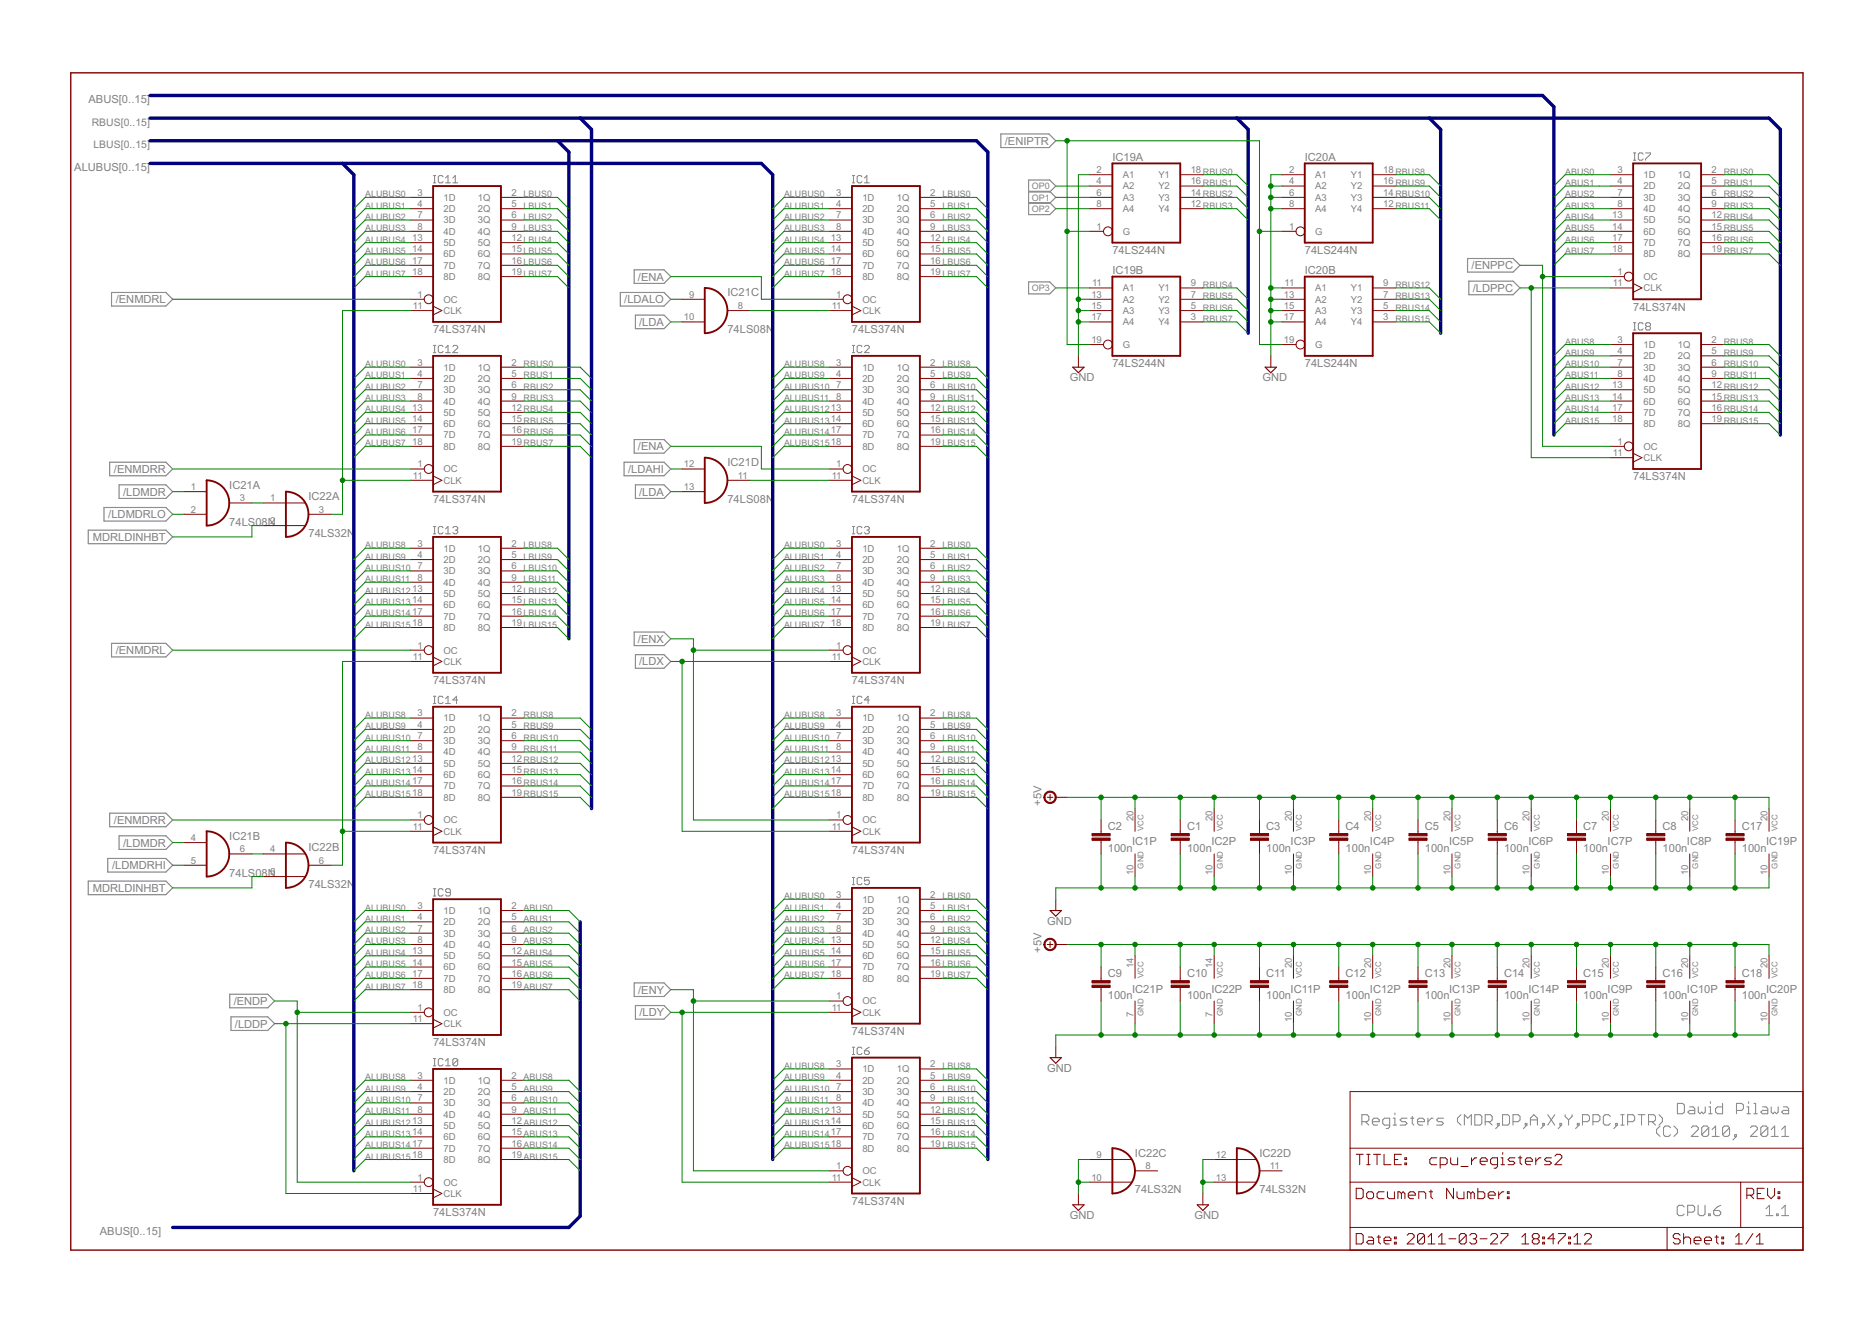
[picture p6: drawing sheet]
<svg xmlns="http://www.w3.org/2000/svg" width="420mm" height="297mm" viewBox="0 0 420 297" stroke-linecap="round" stroke-linejoin="round" font-family="sans-serif">
<defs><g id="words">
<g font-size="2.8" fill="#808080">
<text x="19.9" y="23.2">ABUS[0..15]</text>
<text x="225.4" y="32.5">/ENIPTR</text>
<text x="16.7" y="38.4">ALUBUS[0..15]</text>
<text x="249.5" y="36">IC19A</text>
<text x="292.7" y="36">IC20A</text>
<text x="249.5" y="57">74LS244N</text>
<text x="292.7" y="57">74LS244N</text>
<text x="143.1" y="62.9">/ENA</text>
<text x="249.5" y="61.4">IC19B</text>
<text x="292.7" y="61.4">IC20B</text>
<text x="330.1" y="60.4">/ENPPC</text>
<text x="330.4" y="65.5">/LDPPC</text>
<text x="26" y="68">/ENMDRL</text>
<text x="140" y="68">/LDALO</text>
<text x="163.2" y="66.5">IC21C</text>
<text x="366.3" y="69.7">74LS374N</text>
<text x="97.1" y="74.8">74LS374N</text>
<text x="143.4" y="73.1">/LDA</text>
<text x="163.2" y="74.8">74LS08N</text>
<text x="191.1" y="74.8">74LS374N</text>
<text x="249.5" y="82.4">74LS244N</text>
<text x="292.7" y="82.4">74LS244N</text>
<text x="240" y="85.5">GND</text>
<text x="283.2" y="85.5">GND</text>
<text x="143.1" y="101">/ENA</text>
<text x="25.6" y="106.1">/ENMDRR</text>
<text x="140.9" y="106.1">/LDAHI</text>
<text x="163.2" y="104.6">IC21D</text>
<text x="366.3" y="107.8">74LS374N</text>
<text x="27.6" y="111.2">/LDMDR</text>
<text x="51.4" y="109.7">IC21A</text>
<text x="69.2" y="112.2">IC22A</text>
<text x="97.1" y="112.8">74LS374N</text>
<text x="143.4" y="111.2">/LDA</text>
<text x="163.2" y="112.8">74LS08N</text>
<text x="191.1" y="112.8">74LS374N</text>
<text x="24.3" y="116.3">/LDMDRLO</text>
<text x="51.4" y="117.9">74LS</text>
<text x="57.3" y="117.9">08N</text>
<text x="20.8" y="121.4">MDRLDINHBT</text>
<text x="69.2" y="120.5">74LS32N</text>
<text x="26" y="146.7">/ENMDRL</text>
<text x="143.1" y="144.2">/ENX</text>
<text x="143.4" y="149.3">/LDX</text>
<text x="97.1" y="153.5">74LS374N</text>
<text x="191.1" y="153.5">74LS374N</text>
<text x="25.6" y="184.8">/ENMDRR</text>
<text x="233.7" y="180.8" transform="rotate(-90 233.7 180.8)">+5V</text>
<text x="27.6" y="189.9">/LDMDR</text>
<text x="51.4" y="188.4">IC21B</text>
<text x="69.2" y="190.9">IC22B</text>
<text x="97.1" y="191.6">74LS374N</text>
<text x="191.1" y="191.6">74LS374N</text>
<text x="248.5" y="191.2">100n</text>
<text x="248.5" y="186.1">C2</text>
<text x="254" y="189.7">IC1P</text>
<text x="266.3" y="191.2">100n</text>
<text x="266.3" y="186.1">C1</text>
<text x="271.7" y="189.7">IC2P</text>
<text x="284.1" y="191.2">100n</text>
<text x="284.1" y="186.1">C3</text>
<text x="289.5" y="189.7">IC3P</text>
<text x="301.8" y="191.2">100n</text>
<text x="301.8" y="186.1">C4</text>
<text x="307.3" y="189.7">IC4P</text>
<text x="319.6" y="191.2">100n</text>
<text x="319.6" y="186.1">C5</text>
<text x="325.1" y="189.7">IC5P</text>
<text x="337.4" y="191.2">100n</text>
<text x="337.4" y="186.1">C6</text>
<text x="342.9" y="189.7">IC6P</text>
<text x="355.2" y="191.2">100n</text>
<text x="355.2" y="186.1">C7</text>
<text x="360.6" y="189.7">IC7P</text>
<text x="373" y="191.2">100n</text>
<text x="373" y="186.1">C8</text>
<text x="378.4" y="189.7">IC8P</text>
<text x="390.7" y="191.2">100n</text>
<text x="390.7" y="186.1">C17</text>
<text x="396.2" y="189.7">IC19P</text>
<text x="25.1" y="195">/LDMDRHI</text>
<text x="51.4" y="196.7">74LS08N</text>
<text x="20.8" y="200.1">MDRLDINHBT</text>
<text x="69.2" y="199.2">74LS32N</text>
<text x="234.9" y="207.4">GND</text>
<text x="233.7" y="213.8" transform="rotate(-90 233.7 213.8)">+5V</text>
<text x="248.5" y="219.1">C9</text>
<text x="266.3" y="219.1">C10</text>
<text x="284.1" y="219.1">C11</text>
<text x="301.8" y="219.1">C12</text>
<text x="319.6" y="219.1">C13</text>
<text x="337.4" y="219.1">C14</text>
<text x="355.2" y="219.1">C15</text>
<text x="373" y="219.1">C16</text>
<text x="390.7" y="219.1">C18</text>
<text x="52.4" y="225.5">/ENDP</text>
<text x="143.2" y="222.9">/ENY</text>
<text x="248.5" y="224.2">100n</text>
<text x="254" y="222.7">IC21P</text>
<text x="266.3" y="224.2">100n</text>
<text x="271.7" y="222.7">IC22P</text>
<text x="284.1" y="224.2">100n</text>
<text x="289.5" y="222.7">IC11P</text>
<text x="301.8" y="224.2">100n</text>
<text x="307.3" y="222.7">IC12P</text>
<text x="319.6" y="224.2">100n</text>
<text x="325.1" y="222.7">IC13P</text>
<text x="337.4" y="224.2">100n</text>
<text x="342.9" y="222.7">IC14P</text>
<text x="355.2" y="224.2">100n</text>
<text x="360.6" y="222.7">IC9P</text>
<text x="373" y="224.2">100n</text>
<text x="378.4" y="222.7">IC10P</text>
<text x="390.7" y="224.2">100n</text>
<text x="396.2" y="222.7">IC20P</text>
<text x="52.7" y="230.6">/LDDP</text>
<text x="143.4" y="228">/LDY</text>
<text x="191.1" y="232.2">74LS374N</text>
<text x="97.1" y="234.7">74LS374N</text>
<text x="234.9" y="240.5">GND</text>
<text x="254.6" y="259.5">IC22C</text>
<text x="282.5" y="259.5">IC22D</text>
<text x="254.6" y="267.8">74LS32N</text>
<text x="282.5" y="267.8">74LS32N</text>
<text x="97.1" y="272.8">74LS374N</text>
<text x="191.1" y="270.3">74LS374N</text>
<text x="240" y="273.5">GND</text>
<text x="267.9" y="273.5">GND</text>
<text x="22.4" y="277.2">ABUS[0..15]</text>
</g>
<g font-size="2.6" fill="#808080">
<text x="20.6" y="28.2">RBUS[0..15]</text>
<text x="21" y="33.3">LBUS[0..15]</text>
</g>
<g font-size="2.4" fill="#808080">
<text x="246" y="38.8">2</text>
<text x="246" y="41.4">4</text>
<text x="251.9" y="40">A1</text>
<text x="259.8" y="40">Y1</text>
<text x="267.1" y="41.4">16RBUS1</text>
<text x="267.1" y="38.8">18RBUS0</text>
<text x="289.2" y="38.8">2</text>
<text x="289.2" y="41.4">4</text>
<text x="295" y="40">A1</text>
<text x="303" y="40">Y1</text>
<text x="310.3" y="41.4">16RBUS9</text>
<text x="310.3" y="38.8">18RBUS8</text>
<text x="362.8" y="38.8">3</text>
<text x="362.8" y="41.4">4</text>
<text x="368.7" y="40">1D</text>
<text x="376.4" y="40">1Q</text>
<text x="383.9" y="38.8">2 RBUS0</text>
<text x="383.9" y="41.4">5 RBUS1</text>
<text x="93.6" y="43.9">3</text>
<text x="93.6" y="46.5">4</text>
<text x="99.5" y="45">1D</text>
<text x="99.5" y="47.6">2D</text>
<text x="107.2" y="45">1Q</text>
<text x="107.2" y="47.6">2Q</text>
<text x="114.7" y="43.9">2 LBUS0</text>
<text x="114.7" y="46.5">5 LBUS1</text>
<text x="187.6" y="43.9">3</text>
<text x="187.6" y="46.5">4</text>
<text x="193.4" y="45">1D</text>
<text x="193.4" y="47.6">2D</text>
<text x="201.2" y="45">1Q</text>
<text x="201.2" y="47.6">2Q</text>
<text x="208.7" y="43.9">2 LBUS0</text>
<text x="208.7" y="46.5">5 LBUS1</text>
<text x="246" y="43.9">6</text>
<text x="246" y="46.5">8</text>
<text x="251.9" y="42.5">A2</text>
<text x="251.9" y="45">A3</text>
<text x="251.9" y="47.6">A4</text>
<text x="259.8" y="47.6">Y4</text>
<text x="259.8" y="45">Y3</text>
<text x="259.8" y="42.5">Y2</text>
<text x="267.1" y="46.5">12RBUS3</text>
<text x="267.1" y="43.9">14RBUS2</text>
<text x="289.2" y="43.9">6</text>
<text x="289.2" y="46.5">8</text>
<text x="295" y="42.5">A2</text>
<text x="295" y="45">A3</text>
<text x="295" y="47.6">A4</text>
<text x="303" y="47.6">Y4</text>
<text x="303" y="45">Y3</text>
<text x="303" y="42.5">Y2</text>
<text x="310.3" y="46.5">12RBUS11</text>
<text x="310.3" y="43.9">14RBUS10</text>
<text x="362.8" y="43.9">7</text>
<text x="362.8" y="46.5">8</text>
<text x="368.7" y="42.5">2D</text>
<text x="368.7" y="45">3D</text>
<text x="368.7" y="47.6">4D</text>
<text x="376.4" y="42.5">2Q</text>
<text x="376.4" y="45">3Q</text>
<text x="376.4" y="47.6">4Q</text>
<text x="383.9" y="43.9">6 RBUS2</text>
<text x="383.9" y="46.5">9 RBUS3</text>
<text x="93.6" y="49">7</text>
<text x="93.6" y="51.5">8</text>
<text x="99.5" y="50.1">3D</text>
<text x="99.5" y="52.7">4D</text>
<text x="107.2" y="50.1">3Q</text>
<text x="107.2" y="52.7">4Q</text>
<text x="114.7" y="49">6 LBUS2</text>
<text x="114.7" y="51.5">9 LBUS3</text>
<text x="187.6" y="49">7</text>
<text x="187.6" y="51.5">8</text>
<text x="193.4" y="50.1">3D</text>
<text x="193.4" y="52.7">4D</text>
<text x="201.2" y="50.1">3Q</text>
<text x="201.2" y="52.7">4Q</text>
<text x="208.7" y="49">6 LBUS2</text>
<text x="208.7" y="51.5">9 LBUS3</text>
<text x="246" y="51.5">1</text>
<text x="251.9" y="52.7">G</text>
<text x="289.2" y="51.5">1</text>
<text x="295" y="52.7">G</text>
<text x="361.6" y="49">13</text>
<text x="361.6" y="51.5">14</text>
<text x="368.7" y="50.1">5D</text>
<text x="368.7" y="52.7">6D</text>
<text x="376.4" y="50.1">5Q</text>
<text x="376.4" y="52.7">6Q</text>
<text x="383.9" y="49">12RBUS4</text>
<text x="383.9" y="51.5">15RBUS5</text>
<text x="92.4" y="54.1">13</text>
<text x="92.4" y="56.6">14</text>
<text x="92.4" y="59.2">17</text>
<text x="99.5" y="55.2">5D</text>
<text x="99.5" y="57.7">6D</text>
<text x="107.2" y="55.2">5Q</text>
<text x="107.2" y="57.7">6Q</text>
<text x="114.7" y="54.1">12LBUS4</text>
<text x="114.7" y="56.6">15LBUS5</text>
<text x="114.7" y="59.2">16LBUS6</text>
<text x="186.4" y="54.1">13</text>
<text x="186.4" y="56.6">14</text>
<text x="186.4" y="59.2">17</text>
<text x="193.4" y="55.2">5D</text>
<text x="193.4" y="57.7">6D</text>
<text x="201.2" y="55.2">5Q</text>
<text x="201.2" y="57.7">6Q</text>
<text x="208.7" y="54.1">12LBUS4</text>
<text x="208.7" y="56.6">15LBUS5</text>
<text x="208.7" y="59.2">16LBUS6</text>
<text x="361.6" y="54.1">17</text>
<text x="361.6" y="56.6">18</text>
<text x="368.7" y="55.2">7D</text>
<text x="368.7" y="57.7">8D</text>
<text x="376.4" y="55.2">7Q</text>
<text x="376.4" y="57.7">8Q</text>
<text x="383.9" y="54.1">16RBUS6</text>
<text x="383.9" y="56.6">19RBUS7</text>
<text x="92.4" y="61.7">18</text>
<text x="99.5" y="60.3">7D</text>
<text x="99.5" y="62.8">8D</text>
<text x="107.2" y="60.3">7Q</text>
<text x="107.2" y="62.8">8Q</text>
<text x="114.7" y="61.7">19LBUS7</text>
<text x="186.4" y="61.7">18</text>
<text x="193.4" y="60.3">7D</text>
<text x="193.4" y="62.8">8D</text>
<text x="201.2" y="60.3">7Q</text>
<text x="201.2" y="62.8">8Q</text>
<text x="208.7" y="61.7">19LBUS7</text>
<text x="245" y="64.2">11</text>
<text x="251.9" y="65.4">A1</text>
<text x="259.8" y="65.4">Y1</text>
<text x="267.1" y="64.2">9 RBUS4</text>
<text x="288.2" y="64.2">11</text>
<text x="295" y="65.4">A1</text>
<text x="303" y="65.4">Y1</text>
<text x="310.3" y="64.2">9 RBUS12</text>
<text x="361.8" y="64.2">11</text>
<text x="362.8" y="61.7">1</text>
<text x="368.7" y="62.8">OC</text>
<text x="368.7" y="65.4">CLK</text>
<text x="92.6" y="69.3">11</text>
<text x="93.6" y="66.8">1</text>
<text x="99.5" y="67.9">OC</text>
<text x="99.5" y="70.4">CLK</text>
<text x="153.4" y="71.9">10</text>
<text x="154.6" y="66.8">9</text>
<text x="165.5" y="69.3">8</text>
<text x="186.6" y="69.3">11</text>
<text x="187.6" y="66.8">1</text>
<text x="193.4" y="67.9">OC</text>
<text x="193.4" y="70.4">CLK</text>
<text x="244.8" y="66.8">13</text>
<text x="244.8" y="69.3">15</text>
<text x="244.8" y="71.9">17</text>
<text x="251.9" y="67.9">A2</text>
<text x="251.9" y="70.4">A3</text>
<text x="259.8" y="70.4">Y3</text>
<text x="259.8" y="67.9">Y2</text>
<text x="267.1" y="71.9">3 RBUS7</text>
<text x="267.1" y="69.3">5 RBUS6</text>
<text x="267.1" y="66.8">7 RBUS5</text>
<text x="288" y="66.8">13</text>
<text x="288" y="69.3">15</text>
<text x="288" y="71.9">17</text>
<text x="295" y="67.9">A2</text>
<text x="295" y="70.4">A3</text>
<text x="303" y="70.4">Y3</text>
<text x="303" y="67.9">Y2</text>
<text x="310.3" y="71.9">3 RBUS15</text>
<text x="310.3" y="69.3">5 RBUS14</text>
<text x="310.3" y="66.8">7 RBUS13</text>
<text x="244.8" y="76.9">19</text>
<text x="251.9" y="73">A4</text>
<text x="259.8" y="73">Y4</text>
<text x="288" y="76.9">19</text>
<text x="295" y="73">A4</text>
<text x="303" y="73">Y4</text>
<text x="362.8" y="76.9">3</text>
<text x="383.9" y="76.9">2 RBUS8</text>
<text x="93.6" y="82">3</text>
<text x="99.5" y="83.1">1D</text>
<text x="107.2" y="83.1">1Q</text>
<text x="114.7" y="82">2 RBUS0</text>
<text x="187.6" y="82">3</text>
<text x="193.4" y="83.1">1D</text>
<text x="201.2" y="83.1">1Q</text>
<text x="208.7" y="82">2 LBUS8</text>
<text x="251.9" y="78.1">G</text>
<text x="295" y="78.1">G</text>
<text x="362.8" y="79.5">4</text>
<text x="362.8" y="82">7</text>
<text x="368.7" y="78.1">1D</text>
<text x="368.7" y="80.6">2D</text>
<text x="368.7" y="83.1">3D</text>
<text x="376.4" y="78.1">1Q</text>
<text x="376.4" y="80.6">2Q</text>
<text x="376.4" y="83.1">3Q</text>
<text x="383.9" y="79.5">5 RBUS9</text>
<text x="383.9" y="82">6 RBUS10</text>
<text x="93.6" y="84.6">4</text>
<text x="93.6" y="87.1">7</text>
<text x="93.6" y="89.6">8</text>
<text x="99.5" y="85.7">2D</text>
<text x="99.5" y="88.2">3D</text>
<text x="107.2" y="85.7">2Q</text>
<text x="107.2" y="88.2">3Q</text>
<text x="114.7" y="84.6">5 RBUS1</text>
<text x="114.7" y="87.1">6 RBUS2</text>
<text x="114.7" y="89.6">9 RBUS3</text>
<text x="187.6" y="84.6">4</text>
<text x="187.6" y="87.1">7</text>
<text x="187.6" y="89.6">8</text>
<text x="193.4" y="85.7">2D</text>
<text x="193.4" y="88.2">3D</text>
<text x="201.2" y="85.7">2Q</text>
<text x="201.2" y="88.2">3Q</text>
<text x="208.7" y="84.6">5 LBUS9</text>
<text x="208.7" y="87.1">6 LBUS10</text>
<text x="208.7" y="89.6">9 LBUS11</text>
<text x="361.6" y="87.1">13</text>
<text x="361.6" y="89.6">14</text>
<text x="362.8" y="84.6">8</text>
<text x="368.7" y="85.7">4D</text>
<text x="368.7" y="88.2">5D</text>
<text x="376.4" y="85.7">4Q</text>
<text x="376.4" y="88.2">5Q</text>
<text x="383.9" y="84.6">9 RBUS11</text>
<text x="383.9" y="87.1">12RBUS12</text>
<text x="383.9" y="89.6">15RBUS13</text>
<text x="92.4" y="92.2">13</text>
<text x="92.4" y="94.7">14</text>
<text x="99.5" y="90.8">4D</text>
<text x="99.5" y="93.3">5D</text>
<text x="99.5" y="95.8">6D</text>
<text x="107.2" y="90.8">4Q</text>
<text x="107.2" y="93.3">5Q</text>
<text x="107.2" y="95.8">6Q</text>
<text x="114.7" y="92.2">12RBUS4</text>
<text x="114.7" y="94.7">15RBUS5</text>
<text x="193.4" y="90.8">4D</text>
<text x="193.4" y="93.3">5D</text>
<text x="193.4" y="95.8">6D</text>
<text x="201.2" y="90.8">4Q</text>
<text x="201.2" y="93.3">5Q</text>
<text x="201.2" y="95.8">6Q</text>
<text x="208.7" y="92.2">12LBUS12</text>
<text x="208.7" y="94.7">15LBUS13</text>
<text x="361.6" y="92.2">17</text>
<text x="361.6" y="94.7">18</text>
<text x="368.7" y="90.8">6D</text>
<text x="368.7" y="93.3">7D</text>
<text x="368.7" y="95.8">8D</text>
<text x="376.4" y="90.8">6Q</text>
<text x="376.4" y="93.3">7Q</text>
<text x="376.4" y="95.8">8Q</text>
<text x="383.9" y="92.2">16RBUS14</text>
<text x="383.9" y="94.7">19RBUS15</text>
<text x="92.4" y="97.3">17</text>
<text x="92.4" y="99.8">18</text>
<text x="99.5" y="98.4">7D</text>
<text x="99.5" y="100.9">8D</text>
<text x="107.2" y="98.4">7Q</text>
<text x="107.2" y="100.9">8Q</text>
<text x="114.7" y="97.3">16RBUS6</text>
<text x="114.7" y="99.8">19RBUS7</text>
<text x="193.4" y="98.4">7D</text>
<text x="193.4" y="100.9">8D</text>
<text x="201.2" y="98.4">7Q</text>
<text x="201.2" y="100.9">8Q</text>
<text x="208.7" y="97.3">16LBUS14</text>
<text x="208.7" y="99.8">19LBUS15</text>
<text x="362.8" y="99.8">1</text>
<text x="368.7" y="100.9">OC</text>
<text x="92.6" y="107.4">11</text>
<text x="93.6" y="104.9">1</text>
<text x="99.5" y="106">OC</text>
<text x="153.4" y="104.9">12</text>
<text x="165.5" y="107.4">11</text>
<text x="186.6" y="107.4">11</text>
<text x="187.6" y="104.9">1</text>
<text x="193.4" y="106">OC</text>
<text x="361.8" y="102.3">11</text>
<text x="368.7" y="103.4">CLK</text>
<text x="42.8" y="110">1</text>
<text x="53.8" y="112.5">3</text>
<text x="60.6" y="112.5">1</text>
<text x="99.5" y="108.5">CLK</text>
<text x="153.4" y="110">13</text>
<text x="193.4" y="108.5">CLK</text>
<text x="42.8" y="115">2</text>
<text x="60.6" y="117.6">2</text>
<text x="71.5" y="115">3</text>
<text x="93.6" y="122.6">3</text>
<text x="93.6" y="125.2">4</text>
<text x="99.5" y="123.8">1D</text>
<text x="107.2" y="123.8">1Q</text>
<text x="114.7" y="122.6">2 LBUS8</text>
<text x="114.7" y="125.2">5 LBUS9</text>
<text x="187.6" y="122.6">3</text>
<text x="187.6" y="125.2">4</text>
<text x="193.4" y="123.8">1D</text>
<text x="201.2" y="123.8">1Q</text>
<text x="208.7" y="122.6">2 LBUS0</text>
<text x="208.7" y="125.2">5 LBUS1</text>
<text x="93.6" y="127.7">7</text>
<text x="93.6" y="130.3">8</text>
<text x="99.5" y="126.3">2D</text>
<text x="99.5" y="128.8">3D</text>
<text x="99.5" y="131.4">4D</text>
<text x="107.2" y="126.3">2Q</text>
<text x="107.2" y="128.8">3Q</text>
<text x="107.2" y="131.4">4Q</text>
<text x="114.7" y="127.7">6 LBUS10</text>
<text x="114.7" y="130.3">9 LBUS11</text>
<text x="187.6" y="127.7">7</text>
<text x="187.6" y="130.3">8</text>
<text x="193.4" y="126.3">2D</text>
<text x="193.4" y="128.8">3D</text>
<text x="193.4" y="131.4">4D</text>
<text x="201.2" y="126.3">2Q</text>
<text x="201.2" y="128.8">3Q</text>
<text x="201.2" y="131.4">4Q</text>
<text x="208.7" y="127.7">6 LBUS2</text>
<text x="208.7" y="130.3">9 LBUS3</text>
<text x="99.5" y="133.9">5D</text>
<text x="99.5" y="136.5">6D</text>
<text x="107.2" y="133.9">5Q</text>
<text x="107.2" y="136.5">6Q</text>
<text x="114.7" y="132.8">12LBUS12</text>
<text x="114.7" y="135.3">15LBUS13</text>
<text x="114.7" y="137.9">16LBUS14</text>
<text x="186.4" y="132.8">13</text>
<text x="186.4" y="135.3">14</text>
<text x="186.4" y="137.9">17</text>
<text x="193.4" y="133.9">5D</text>
<text x="193.4" y="136.5">6D</text>
<text x="201.2" y="133.9">5Q</text>
<text x="201.2" y="136.5">6Q</text>
<text x="208.7" y="132.8">12LBUS4</text>
<text x="208.7" y="135.3">15LBUS5</text>
<text x="208.7" y="137.9">16LBUS6</text>
<text x="99.5" y="139">7D</text>
<text x="99.5" y="141.5">8D</text>
<text x="107.2" y="139">7Q</text>
<text x="107.2" y="141.5">8Q</text>
<text x="114.7" y="140.4">19LBUS15</text>
<text x="186.4" y="140.4">18</text>
<text x="193.4" y="139">7D</text>
<text x="193.4" y="141.5">8D</text>
<text x="201.2" y="139">7Q</text>
<text x="201.2" y="141.5">8Q</text>
<text x="208.7" y="140.4">19LBUS7</text>
<text x="92.6" y="148">11</text>
<text x="93.6" y="145.5">1</text>
<text x="99.5" y="146.6">OC</text>
<text x="99.5" y="149.2">CLK</text>
<text x="186.6" y="148">11</text>
<text x="187.6" y="145.5">1</text>
<text x="193.4" y="146.6">OC</text>
<text x="193.4" y="149.2">CLK</text>
<text x="93.6" y="160.7">3</text>
<text x="99.5" y="161.9">1D</text>
<text x="107.2" y="161.9">1Q</text>
<text x="114.7" y="160.7">2 RBUS8</text>
<text x="187.6" y="160.7">3</text>
<text x="193.4" y="161.9">1D</text>
<text x="201.2" y="161.9">1Q</text>
<text x="208.7" y="160.7">2 LBUS8</text>
<text x="93.6" y="163.3">4</text>
<text x="93.6" y="165.8">7</text>
<text x="99.5" y="164.4">2D</text>
<text x="99.5" y="166.9">3D</text>
<text x="107.2" y="164.4">2Q</text>
<text x="107.2" y="166.9">3Q</text>
<text x="114.7" y="163.3">5 RBUS9</text>
<text x="114.7" y="165.8">6 RBUS10</text>
<text x="187.6" y="163.3">4</text>
<text x="187.6" y="165.8">7</text>
<text x="193.4" y="164.4">2D</text>
<text x="193.4" y="166.9">3D</text>
<text x="201.2" y="164.4">2Q</text>
<text x="201.2" y="166.9">3Q</text>
<text x="208.7" y="163.3">5 LBUS9</text>
<text x="208.7" y="165.8">6 LBUS10</text>
<text x="93.6" y="168.4">8</text>
<text x="99.5" y="169.5">4D</text>
<text x="99.5" y="172">5D</text>
<text x="107.2" y="169.5">4Q</text>
<text x="107.2" y="172">5Q</text>
<text x="114.7" y="168.4">9 RBUS11</text>
<text x="114.7" y="170.9">12RBUS12</text>
<text x="114.7" y="173.4">15RBUS13</text>
<text x="187.6" y="168.4">8</text>
<text x="193.4" y="169.5">4D</text>
<text x="193.4" y="172">5D</text>
<text x="201.2" y="169.5">4Q</text>
<text x="201.2" y="172">5Q</text>
<text x="208.7" y="168.4">9 LBUS11</text>
<text x="208.7" y="170.9">12LBUS12</text>
<text x="208.7" y="173.4">15LBUS13</text>
<text x="99.5" y="174.6">6D</text>
<text x="99.5" y="177.1">7D</text>
<text x="99.5" y="179.6">8D</text>
<text x="107.2" y="174.6">6Q</text>
<text x="107.2" y="177.1">7Q</text>
<text x="107.2" y="179.6">8Q</text>
<text x="114.7" y="176">16RBUS14</text>
<text x="114.7" y="178.5">19RBUS15</text>
<text x="193.4" y="174.6">6D</text>
<text x="193.4" y="177.1">7D</text>
<text x="193.4" y="179.6">8D</text>
<text x="201.2" y="174.6">6Q</text>
<text x="201.2" y="177.1">7Q</text>
<text x="201.2" y="179.6">8Q</text>
<text x="208.7" y="176">16LBUS14</text>
<text x="208.7" y="178.5">19LBUS15</text>
<text x="93.6" y="183.6">1</text>
<text x="99.5" y="184.7">OC</text>
<text x="187.6" y="183.6">1</text>
<text x="193.4" y="184.7">OC</text>
<text x="254.2" y="184.2" transform="rotate(-90 254.2 184.2)">20</text>
<text x="272" y="184.2" transform="rotate(-90 272 184.2)">20</text>
<text x="289.8" y="184.2" transform="rotate(-90 289.8 184.2)">20</text>
<text x="307.6" y="184.2" transform="rotate(-90 307.6 184.2)">20</text>
<text x="325.4" y="184.2" transform="rotate(-90 325.4 184.2)">20</text>
<text x="343.1" y="184.2" transform="rotate(-90 343.1 184.2)">20</text>
<text x="360.9" y="184.2" transform="rotate(-90 360.9 184.2)">20</text>
<text x="378.7" y="184.2" transform="rotate(-90 378.7 184.2)">20</text>
<text x="396.5" y="184.2" transform="rotate(-90 396.5 184.2)">20</text>
<text x="42.8" y="188.7">4</text>
<text x="53.8" y="191.2">6</text>
<text x="60.6" y="191.2">4</text>
<text x="92.6" y="186.1">11</text>
<text x="99.5" y="187.3">CLK</text>
<text x="186.6" y="186.1">11</text>
<text x="193.4" y="187.3">CLK</text>
<text x="42.8" y="193.8">5</text>
<text x="60.6" y="196.3">5</text>
<text x="71.5" y="193.8">6</text>
<text x="254.2" y="196.3" transform="rotate(-90 254.2 196.3)">10</text>
<text x="272" y="196.3" transform="rotate(-90 272 196.3)">10</text>
<text x="289.8" y="196.3" transform="rotate(-90 289.8 196.3)">10</text>
<text x="307.6" y="196.3" transform="rotate(-90 307.6 196.3)">10</text>
<text x="325.4" y="196.3" transform="rotate(-90 325.4 196.3)">10</text>
<text x="343.1" y="196.3" transform="rotate(-90 343.1 196.3)">10</text>
<text x="360.9" y="196.3" transform="rotate(-90 360.9 196.3)">10</text>
<text x="378.7" y="196.3" transform="rotate(-90 378.7 196.3)">10</text>
<text x="396.5" y="196.3" transform="rotate(-90 396.5 196.3)">10</text>
<text x="93.6" y="203.9">3</text>
<text x="114.7" y="203.9">2 ABUS0</text>
<text x="187.6" y="201.4">3</text>
<text x="187.6" y="203.9">4</text>
<text x="193.4" y="202.5">1D</text>
<text x="201.2" y="202.5">1Q</text>
<text x="208.7" y="201.4">2 LBUS0</text>
<text x="208.7" y="203.9">5 LBUS1</text>
<text x="93.6" y="206.5">4</text>
<text x="93.6" y="209">7</text>
<text x="99.5" y="205">1D</text>
<text x="99.5" y="207.6">2D</text>
<text x="107.2" y="205">1Q</text>
<text x="107.2" y="207.6">2Q</text>
<text x="114.7" y="206.5">5 ABUS1</text>
<text x="114.7" y="209">6 ABUS2</text>
<text x="187.6" y="206.5">7</text>
<text x="187.6" y="209">8</text>
<text x="193.4" y="205">2D</text>
<text x="193.4" y="207.6">3D</text>
<text x="201.2" y="205">2Q</text>
<text x="201.2" y="207.6">3Q</text>
<text x="208.7" y="206.5">6 LBUS2</text>
<text x="208.7" y="209">9 LBUS3</text>
<text x="92.4" y="214.1">13</text>
<text x="93.6" y="211.5">8</text>
<text x="99.5" y="210.1">3D</text>
<text x="99.5" y="212.7">4D</text>
<text x="99.5" y="215.2">5D</text>
<text x="107.2" y="210.1">3Q</text>
<text x="107.2" y="212.7">4Q</text>
<text x="107.2" y="215.2">5Q</text>
<text x="114.7" y="211.5">9 ABUS3</text>
<text x="114.7" y="214.1">12ABUS4</text>
<text x="186.4" y="211.5">13</text>
<text x="186.4" y="214.1">14</text>
<text x="193.4" y="210.1">4D</text>
<text x="193.4" y="212.7">5D</text>
<text x="193.4" y="215.2">6D</text>
<text x="201.2" y="210.1">4Q</text>
<text x="201.2" y="212.7">5Q</text>
<text x="201.2" y="215.2">6Q</text>
<text x="208.7" y="211.5">12LBUS4</text>
<text x="208.7" y="214.1">15LBUS5</text>
<text x="92.4" y="216.6">14</text>
<text x="92.4" y="219.2">17</text>
<text x="92.4" y="221.7">18</text>
<text x="99.5" y="217.7">6D</text>
<text x="99.5" y="220.3">7D</text>
<text x="107.2" y="217.7">6Q</text>
<text x="107.2" y="220.3">7Q</text>
<text x="114.7" y="216.6">15ABUS5</text>
<text x="114.7" y="219.2">16ABUS6</text>
<text x="114.7" y="221.7">19ABUS7</text>
<text x="186.4" y="216.6">17</text>
<text x="186.4" y="219.2">18</text>
<text x="193.4" y="217.7">7D</text>
<text x="193.4" y="220.3">8D</text>
<text x="201.2" y="217.7">7Q</text>
<text x="201.2" y="220.3">8Q</text>
<text x="208.7" y="216.6">16LBUS6</text>
<text x="208.7" y="219.2">19LBUS7</text>
<text x="254.2" y="217.2" transform="rotate(-90 254.2 217.2)">14</text>
<text x="272" y="217.2" transform="rotate(-90 272 217.2)">14</text>
<text x="289.8" y="217.2" transform="rotate(-90 289.8 217.2)">20</text>
<text x="307.6" y="217.2" transform="rotate(-90 307.6 217.2)">20</text>
<text x="325.4" y="217.2" transform="rotate(-90 325.4 217.2)">20</text>
<text x="343.1" y="217.2" transform="rotate(-90 343.1 217.2)">20</text>
<text x="360.9" y="217.2" transform="rotate(-90 360.9 217.2)">20</text>
<text x="378.7" y="217.2" transform="rotate(-90 378.7 217.2)">20</text>
<text x="396.5" y="217.2" transform="rotate(-90 396.5 217.2)">20</text>
<text x="93.6" y="226.8">1</text>
<text x="99.5" y="227.9">OC</text>
<text x="99.5" y="222.8">8D</text>
<text x="107.2" y="222.8">8Q</text>
<text x="186.6" y="226.8">11</text>
<text x="187.6" y="224.2">1</text>
<text x="193.4" y="225.3">OC</text>
<text x="193.4" y="227.9">CLK</text>
<text x="92.6" y="229.3">11</text>
<text x="99.5" y="230.4">CLK</text>
<text x="254.2" y="228.1" transform="rotate(-90 254.2 228.1)">7</text>
<text x="272" y="228.1" transform="rotate(-90 272 228.1)">7</text>
<text x="289.8" y="229.3" transform="rotate(-90 289.8 229.3)">10</text>
<text x="307.6" y="229.3" transform="rotate(-90 307.6 229.3)">10</text>
<text x="325.4" y="229.3" transform="rotate(-90 325.4 229.3)">10</text>
<text x="343.1" y="229.3" transform="rotate(-90 343.1 229.3)">10</text>
<text x="360.9" y="229.3" transform="rotate(-90 360.9 229.3)">10</text>
<text x="378.7" y="229.3" transform="rotate(-90 378.7 229.3)">10</text>
<text x="396.5" y="229.3" transform="rotate(-90 396.5 229.3)">10</text>
<text x="187.6" y="239.5">3</text>
<text x="208.7" y="239.5">2 LBUS8</text>
<text x="93.6" y="242">3</text>
<text x="93.6" y="244.5">4</text>
<text x="99.5" y="243.1">1D</text>
<text x="99.5" y="245.7">2D</text>
<text x="107.2" y="243.1">1Q</text>
<text x="107.2" y="245.7">2Q</text>
<text x="114.7" y="242">2 ABUS8</text>
<text x="114.7" y="244.5">5 ABUS9</text>
<text x="187.6" y="242">4</text>
<text x="187.6" y="244.5">7</text>
<text x="193.4" y="240.6">1D</text>
<text x="193.4" y="243.1">2D</text>
<text x="193.4" y="245.7">3D</text>
<text x="201.2" y="240.6">1Q</text>
<text x="201.2" y="243.1">2Q</text>
<text x="201.2" y="245.7">3Q</text>
<text x="208.7" y="242">5 LBUS9</text>
<text x="208.7" y="244.5">6 LBUS10</text>
<text x="93.6" y="247.1">7</text>
<text x="93.6" y="249.6">8</text>
<text x="99.5" y="248.2">3D</text>
<text x="99.5" y="250.7">4D</text>
<text x="107.2" y="248.2">3Q</text>
<text x="107.2" y="250.7">4Q</text>
<text x="114.7" y="247.1">6 ABUS10</text>
<text x="114.7" y="249.6">9 ABUS11</text>
<text x="187.6" y="247.1">8</text>
<text x="193.4" y="248.2">4D</text>
<text x="193.4" y="250.7">5D</text>
<text x="201.2" y="248.2">4Q</text>
<text x="201.2" y="250.7">5Q</text>
<text x="208.7" y="247.1">9 LBUS11</text>
<text x="208.7" y="249.6">12LBUS12</text>
<text x="99.5" y="253.3">5D</text>
<text x="99.5" y="255.8">6D</text>
<text x="107.2" y="253.3">5Q</text>
<text x="107.2" y="255.8">6Q</text>
<text x="114.7" y="252.2">12ABUS12</text>
<text x="114.7" y="254.7">15ABUS13</text>
<text x="114.7" y="257.2">16ABUS14</text>
<text x="193.4" y="253.3">6D</text>
<text x="193.4" y="255.8">7D</text>
<text x="201.2" y="253.3">6Q</text>
<text x="201.2" y="255.8">7Q</text>
<text x="208.7" y="252.2">15LBUS13</text>
<text x="208.7" y="254.7">16LBUS14</text>
<text x="208.7" y="257.2">19LBUS15</text>
<text x="99.5" y="258.4">7D</text>
<text x="99.5" y="260.9">8D</text>
<text x="107.2" y="258.4">7Q</text>
<text x="107.2" y="260.9">8Q</text>
<text x="114.7" y="259.8">19ABUS15</text>
<text x="187.6" y="262.3">1</text>
<text x="193.4" y="263.4">OC</text>
<text x="193.4" y="258.4">8D</text>
<text x="201.2" y="258.4">8Q</text>
<text x="246" y="259.8">9</text>
<text x="256.9" y="262.3">8</text>
<text x="272.8" y="259.8">12</text>
<text x="284.9" y="262.3">11</text>
<text x="92.6" y="267.4">11</text>
<text x="93.6" y="264.9">1</text>
<text x="99.5" y="266">OC</text>
<text x="99.5" y="268.5">CLK</text>
<text x="186.6" y="264.9">11</text>
<text x="193.4" y="266">CLK</text>
<text x="244.8" y="264.9">10</text>
<text x="272.8" y="264.9">13</text>
</g>
<g font-size="2.2" fill="#808080">
<text x="351.1" y="39.2">ABUS0</text>
<text x="351.1" y="41.7">ABUS1</text>
<text x="81.9" y="44.3">ALUBUS0</text>
<text x="81.9" y="46.8">ALUBUS1</text>
<text x="175.9" y="44.3">ALUBUS0</text>
<text x="175.9" y="46.8">ALUBUS1</text>
<text x="231.5" y="42.4">OP0</text>
<text x="231.5" y="45">OP1</text>
<text x="231.5" y="47.5">OP2</text>
<text x="351.1" y="44.3">ABUS2</text>
<text x="351.1" y="46.8">ABUS3</text>
<text x="81.9" y="49.4">ALUBUS2</text>
<text x="81.9" y="51.9">ALUBUS3</text>
<text x="175.9" y="49.4">ALUBUS2</text>
<text x="175.9" y="51.9">ALUBUS3</text>
<text x="351.1" y="49.4">ABUS4</text>
<text x="351.1" y="51.9">ABUS5</text>
<text x="81.9" y="54.4">ALUBUS4</text>
<text x="81.9" y="57">ALUBUS5</text>
<text x="81.9" y="59.5">ALUBUS6</text>
<text x="175.9" y="54.4">ALUBUS4</text>
<text x="175.9" y="57">ALUBUS5</text>
<text x="175.9" y="59.5">ALUBUS6</text>
<text x="351.1" y="54.4">ABUS6</text>
<text x="351.1" y="57">ABUS7</text>
<text x="81.9" y="62.1">ALUBUS7</text>
<text x="175.9" y="62.1">ALUBUS7</text>
<text x="231.5" y="65.3">OP3</text>
<text x="351.1" y="77.3">ABUS8</text>
<text x="81.9" y="82.4">ALUBUS0</text>
<text x="175.9" y="82.4">ALUBUS8</text>
<text x="351.1" y="79.8">ABUS9</text>
<text x="351.1" y="82.4">ABUS10</text>
<text x="81.9" y="84.9">ALUBUS1</text>
<text x="81.9" y="87.4">ALUBUS2</text>
<text x="81.9" y="90">ALUBUS3</text>
<text x="175.9" y="84.9">ALUBUS9</text>
<text x="175.9" y="87.4">ALUBUS10</text>
<text x="175.9" y="90">ALUBUS11</text>
<text x="351.1" y="84.9">ABUS11</text>
<text x="351.1" y="87.4">ABUS12</text>
<text x="351.1" y="90">ABUS13</text>
<text x="81.9" y="92.5">ALUBUS4</text>
<text x="81.9" y="95.1">ALUBUS5</text>
<text x="175.9" y="92.5">ALUBUS1213</text>
<text x="175.9" y="95.1">ALUBUS1314</text>
<text x="351.1" y="92.5">ABUS14</text>
<text x="351.1" y="95.1">ABUS15</text>
<text x="81.9" y="97.6">ALUBUS6</text>
<text x="81.9" y="100.1">ALUBUS7</text>
<text x="175.9" y="100.1">ALUBUS1518</text>
<text x="175.9" y="97.6">ALUBUS1417</text>
<text x="81.9" y="125.5">ALUBUS9</text>
<text x="81.9" y="123">ALUBUS8</text>
<text x="175.9" y="123">ALUBUS0</text>
<text x="175.9" y="125.5">ALUBUS1</text>
<text x="81.9" y="128.1">ALUBUS10</text>
<text x="81.9" y="130.6">ALUBUS11</text>
<text x="175.9" y="128.1">ALUBUS2</text>
<text x="175.9" y="130.6">ALUBUS3</text>
<text x="81.9" y="133.2">ALUBUS1213</text>
<text x="81.9" y="135.7">ALUBUS1314</text>
<text x="175.9" y="133.2">ALUBUS4</text>
<text x="175.9" y="135.7">ALUBUS5</text>
<text x="81.9" y="140.8">ALUBUS1518</text>
<text x="81.9" y="138.2">ALUBUS1417</text>
<text x="175.9" y="138.2">ALUBUS6</text>
<text x="175.9" y="140.8">ALUBUS7</text>
<text x="81.9" y="161.1">ALUBUS8</text>
<text x="175.9" y="161.1">ALUBUS8</text>
<text x="81.9" y="163.6">ALUBUS9</text>
<text x="81.9" y="166.2">ALUBUS10</text>
<text x="175.9" y="163.6">ALUBUS9</text>
<text x="175.9" y="166.2">ALUBUS10</text>
<text x="81.9" y="168.7">ALUBUS11</text>
<text x="81.9" y="171.3">ALUBUS1213</text>
<text x="81.9" y="173.8">ALUBUS1314</text>
<text x="175.9" y="168.7">ALUBUS11</text>
<text x="175.9" y="171.3">ALUBUS1213</text>
<text x="175.9" y="173.8">ALUBUS1314</text>
<text x="81.9" y="178.9">ALUBUS1518</text>
<text x="81.9" y="176.3">ALUBUS1417</text>
<text x="175.9" y="178.9">ALUBUS1518</text>
<text x="175.9" y="176.3">ALUBUS1417</text>
<text x="175.9" y="201.7">ALUBUS0</text>
<text x="81.9" y="204.3">ALUBUS0</text>
<text x="81.9" y="206.8">ALUBUS1</text>
<text x="81.9" y="209.3">ALUBUS2</text>
<text x="175.9" y="204.3">ALUBUS1</text>
<text x="175.9" y="206.8">ALUBUS2</text>
<text x="175.9" y="209.3">ALUBUS3</text>
<text x="81.9" y="211.9">ALUBUS3</text>
<text x="81.9" y="214.4">ALUBUS4</text>
<text x="175.9" y="211.9">ALUBUS4</text>
<text x="175.9" y="214.4">ALUBUS5</text>
<text x="81.9" y="217">ALUBUS5</text>
<text x="81.9" y="219.5">ALUBUS6</text>
<text x="175.9" y="217">ALUBUS6</text>
<text x="175.9" y="219.5">ALUBUS7</text>
<text x="81.9" y="222">ALUBUS7</text>
<text x="175.9" y="239.8">ALUBUS8</text>
<text x="81.9" y="244.9">ALUBUS9</text>
<text x="81.9" y="242.4">ALUBUS8</text>
<text x="175.9" y="242.4">ALUBUS9</text>
<text x="175.9" y="244.9">ALUBUS10</text>
<text x="81.9" y="247.4">ALUBUS10</text>
<text x="81.9" y="250">ALUBUS11</text>
<text x="175.9" y="247.4">ALUBUS11</text>
<text x="175.9" y="250">ALUBUS1213</text>
<text x="81.9" y="252.5">ALUBUS1213</text>
<text x="81.9" y="255.1">ALUBUS1314</text>
<text x="81.9" y="257.6">ALUBUS1417</text>
<text x="175.9" y="252.5">ALUBUS1314</text>
<text x="175.9" y="257.6">ALUBUS1518</text>
<text x="175.9" y="255.1">ALUBUS1417</text>
<text x="81.9" y="260.1">ALUBUS1518</text>
</g>
<g font-size="2" fill="#808080">
<text x="256.5" y="186.5" transform="rotate(-90 256.5 186.5)">VCC</text>
<text x="274.3" y="186.5" transform="rotate(-90 274.3 186.5)">VCC</text>
<text x="292.1" y="186.5" transform="rotate(-90 292.1 186.5)">VCC</text>
<text x="309.8" y="186.5" transform="rotate(-90 309.8 186.5)">VCC</text>
<text x="327.6" y="186.5" transform="rotate(-90 327.6 186.5)">VCC</text>
<text x="345.4" y="186.5" transform="rotate(-90 345.4 186.5)">VCC</text>
<text x="363.2" y="186.5" transform="rotate(-90 363.2 186.5)">VCC</text>
<text x="381" y="186.5" transform="rotate(-90 381 186.5)">VCC</text>
<text x="398.7" y="186.5" transform="rotate(-90 398.7 186.5)">VCC</text>
<text x="256.5" y="194.9" transform="rotate(-90 256.5 194.9)">GND</text>
<text x="274.3" y="194.9" transform="rotate(-90 274.3 194.9)">GND</text>
<text x="292.1" y="194.9" transform="rotate(-90 292.1 194.9)">GND</text>
<text x="309.8" y="194.9" transform="rotate(-90 309.8 194.9)">GND</text>
<text x="327.6" y="194.9" transform="rotate(-90 327.6 194.9)">GND</text>
<text x="345.4" y="194.9" transform="rotate(-90 345.4 194.9)">GND</text>
<text x="363.2" y="194.9" transform="rotate(-90 363.2 194.9)">GND</text>
<text x="381" y="194.9" transform="rotate(-90 381 194.9)">GND</text>
<text x="398.7" y="194.9" transform="rotate(-90 398.7 194.9)">GND</text>
<text x="256.5" y="219.5" transform="rotate(-90 256.5 219.5)">VCC</text>
<text x="274.3" y="219.5" transform="rotate(-90 274.3 219.5)">VCC</text>
<text x="292.1" y="219.5" transform="rotate(-90 292.1 219.5)">VCC</text>
<text x="309.8" y="219.5" transform="rotate(-90 309.8 219.5)">VCC</text>
<text x="327.6" y="219.5" transform="rotate(-90 327.6 219.5)">VCC</text>
<text x="345.4" y="219.5" transform="rotate(-90 345.4 219.5)">VCC</text>
<text x="363.2" y="219.5" transform="rotate(-90 363.2 219.5)">VCC</text>
<text x="381" y="219.5" transform="rotate(-90 381 219.5)">VCC</text>
<text x="398.7" y="219.5" transform="rotate(-90 398.7 219.5)">VCC</text>
<text x="256.5" y="227.9" transform="rotate(-90 256.5 227.9)">GND</text>
<text x="274.3" y="227.9" transform="rotate(-90 274.3 227.9)">GND</text>
<text x="292.1" y="227.9" transform="rotate(-90 292.1 227.9)">GND</text>
<text x="309.8" y="227.9" transform="rotate(-90 309.8 227.9)">GND</text>
<text x="327.6" y="227.9" transform="rotate(-90 327.6 227.9)">GND</text>
<text x="345.4" y="227.9" transform="rotate(-90 345.4 227.9)">GND</text>
<text x="363.2" y="227.9" transform="rotate(-90 363.2 227.9)">GND</text>
<text x="381" y="227.9" transform="rotate(-90 381 227.9)">GND</text>
<text x="398.7" y="227.9" transform="rotate(-90 398.7 227.9)">GND</text>
</g>
</g></defs>
<g fill="#808080" stroke="#808080" stroke-width=".22">
<path d="M305.5 250.1v2.3z"/>
<path d="M305.5 250.1h1.2z"/>
<path d="M306.7 250.1l.4 .4z"/>
<path d="M307.1 250.5v.7z"/>
<path d="M307.1 251.2l-.4 .5z"/>
<path d="M305.5 251.7h1.2z"/>
<path d="M306.3 251.7l.8 .7z"/>
<path d="M308.2 252.4h.8z"/>
<path d="M307.8 252l.4 .4z"/>
<path d="M307.8 251.2v.8z"/>
<path d="M307.8 251.2l.4-.3z"/>
<path d="M308.2 250.9h.8z"/>
<path d="M309 250.9l.4 .3z"/>
<path d="M309.4 251.2v.5z"/>
<path d="M307.8 251.7h1.6z"/>
<path d="M311 253.2h.3z"/>
<path d="M311.3 253.2l.4-.4z"/>
<path d="M311.7 250.9v1.9z"/>
<path d="M310.6 250.9h1.1z"/>
<path d="M310.6 250.9l-.4 .3z"/>
<path d="M310.2 251.2v.8z"/>
<path d="M310.2 252l.4 .4z"/>
<path d="M310.6 252.4h1.1z"/>
<path d="M312.5 250.9h.4z"/>
<path d="M312.9 250.9v1.5z"/>
<path d="M312.5 252.4h.8z"/>
<path d="M312.9 249.7v.4z"/>
<path d="M314.1 252.4h1.1z"/>
<path d="M315.2 252.4l.4-.4z"/>
<path d="M315.2 251.7l.4 .3z"/>
<path d="M314.5 251.7h.7z"/>
<path d="M314.1 251.2l.4 .5z"/>
<path d="M314.1 251.2l.4-.3z"/>
<path d="M314.5 250.9h1.1z"/>
<path d="M316.8 250.5v1.5z"/>
<path d="M316.8 252l.4 .4z"/>
<path d="M316.4 250.9h.8z"/>
<path d="M318.4 252.4h.7z"/>
<path d="M318 252l.4 .4z"/>
<path d="M318 251.2v.8z"/>
<path d="M318 251.2l.4-.3z"/>
<path d="M318.4 250.9h.7z"/>
<path d="M319.1 250.9l.4 .3z"/>
<path d="M319.5 251.2v.5z"/>
<path d="M318 251.7h1.5z"/>
<path d="M320.3 250.9v1.5z"/>
<path d="M320.3 251.7l.8-.8z"/>
<path d="M321.1 250.9h.4z"/>
<path d="M322.3 252.4h1.1z"/>
<path d="M323.4 252.4l.4-.4z"/>
<path d="M323.4 251.7l.4 .3z"/>
<path d="M322.6 251.7h.8z"/>
<path d="M322.3 251.2l.3 .5z"/>
<path d="M322.3 251.2l.3-.3z"/>
<path d="M322.6 250.9h1.2z"/>
<path d="M326.9 251.7l.8 .7z"/>
<path d="M326.9 250.9v.8z"/>
<path d="M326.9 250.9l.8-.8z"/>
<path d="M328.5 250.1v2.3z"/>
<path d="M328.5 250.1l.8 .8z"/>
<path d="M330.1 250.1l-.8 .8z"/>
<path d="M330.1 250.1v2.3z"/>
<path d="M330.8 250.1v2.3z"/>
<path d="M330.8 252.4h1.2z"/>
<path d="M332 252.4l.4-.4z"/>
<path d="M332.4 250.5v1.5z"/>
<path d="M332 250.1l.4 .4z"/>
<path d="M330.8 250.1h1.2z"/>
<path d="M333.2 250.1v2.3z"/>
<path d="M333.2 250.1h1.1z"/>
<path d="M334.3 250.1l.4 .4z"/>
<path d="M334.7 250.5v.7z"/>
<path d="M334.7 251.2l-.4 .5z"/>
<path d="M333.2 251.7h1.1z"/>
<path d="M333.9 251.7l.8 .7z"/>
<path d="M335.5 253.2l.8-.8z"/>
<path d="M336.3 252v.4z"/>
<path d="M335.9 252h.4z"/>
<path d="M335.9 252v.4z"/>
<path d="M335.9 252.4h.4z"/>
<path d="M337.1 250.1v2.3z"/>
<path d="M337.1 252.4h1.1z"/>
<path d="M338.2 252.4l.4-.4z"/>
<path d="M338.6 250.5v1.5z"/>
<path d="M338.2 250.1l.4 .4z"/>
<path d="M337.1 250.1h1.1z"/>
<path d="M339.4 250.1v2.3z"/>
<path d="M339.4 250.1h1.2z"/>
<path d="M340.6 250.1l.4 .4z"/>
<path d="M341 250.5v.7z"/>
<path d="M341 251.2l-.4 .5z"/>
<path d="M339.4 251.7h1.2z"/>
<path d="M341.7 253.2l.8-.8z"/>
<path d="M342.5 252v.4z"/>
<path d="M342.1 252h.4z"/>
<path d="M342.1 252v.4z"/>
<path d="M342.1 252.4h.4z"/>
<path d="M343.3 250.9v1.5z"/>
<path d="M343.3 250.9l.8-.8z"/>
<path d="M344.1 250.1l.8 .8z"/>
<path d="M344.9 250.9v1.5z"/>
<path d="M343.3 251.2h1.6z"/>
<path d="M346.4 252.4l-.7 .8z"/>
<path d="M346.4 252v.4z"/>
<path d="M346 252h.4z"/>
<path d="M346 252v.4z"/>
<path d="M346 252.4h.4z"/>
<path d="M347.2 250.1l1.6 2.3z"/>
<path d="M348.8 250.1l-1.6 2.3z"/>
<path d="M350.3 252.4l-.8 .8z"/>
<path d="M350.3 252v.4z"/>
<path d="M349.9 252h.4z"/>
<path d="M349.9 252v.4z"/>
<path d="M349.9 252.4h.4z"/>
<path d="M351.1 250.1v.4z"/>
<path d="M351.1 250.5l.8 .7z"/>
<path d="M351.9 251.2l.8-.7z"/>
<path d="M352.7 250.1v.4z"/>
<path d="M351.9 251.2v1.2z"/>
<path d="M353.4 253.2l.8-.8z"/>
<path d="M354.2 252v.4z"/>
<path d="M353.8 252h.4z"/>
<path d="M353.8 252v.4z"/>
<path d="M353.8 252.4h.4z"/>
<path d="M355 250.1v2.3z"/>
<path d="M355 250.1h1.2z"/>
<path d="M356.2 250.1l.4 .4z"/>
<path d="M356.6 250.5v.7z"/>
<path d="M356.6 251.2l-.4 .5z"/>
<path d="M355 251.7h1.2z"/>
<path d="M357.3 250.1v2.3z"/>
<path d="M357.3 250.1h1.2z"/>
<path d="M358.5 250.1l.4 .4z"/>
<path d="M358.9 250.5v.7z"/>
<path d="M358.9 251.2l-.4 .5z"/>
<path d="M357.3 251.7h1.2z"/>
<path d="M360.8 250.1l.4 .4z"/>
<path d="M360.1 250.1h.7z"/>
<path d="M359.7 250.5l.4-.4z"/>
<path d="M359.7 250.5v1.5z"/>
<path d="M359.7 252l.4 .4z"/>
<path d="M360.1 252.4h.7z"/>
<path d="M360.8 252.4l.4-.4z"/>
<path d="M362 253.2l.8-.8z"/>
<path d="M362.8 252v.4z"/>
<path d="M362.4 252h.4z"/>
<path d="M362.4 252v.4z"/>
<path d="M362.4 252.4h.4z"/>
<path d="M363.6 252.4h.7z"/>
<path d="M364 250.1v2.3z"/>
<path d="M363.6 250.1h.7z"/>
<path d="M365.1 250.1v2.3z"/>
<path d="M365.1 250.1h1.2z"/>
<path d="M366.3 250.1l.4 .4z"/>
<path d="M366.7 250.5v.7z"/>
<path d="M366.7 251.2l-.4 .5z"/>
<path d="M365.1 251.7h1.2z"/>
<path d="M368.2 250.1v2.3z"/>
<path d="M367.5 250.1h1.5z"/>
<path d="M369.8 250.1v2.3z"/>
<path d="M369.8 250.1h1.2z"/>
<path d="M371 250.1l.4 .4z"/>
<path d="M371.4 250.5v.7z"/>
<path d="M371.4 251.2l-.4 .5z"/>
<path d="M369.8 251.7h1.2z"/>
<path d="M370.6 251.7l.8 .7z"/>
<path d="M372.2 252.4l.7-.7z"/>
<path d="M372.9 250.9v.8z"/>
<path d="M372.2 250.1l.7 .8z"/>
<path d="M376.3 247.5v2.4z"/>
<path d="M376.3 249.9h1.1z"/>
<path d="M377.4 249.9l.4-.4z"/>
<path d="M377.8 247.9v1.6z"/>
<path d="M377.4 247.5l.4 .4z"/>
<path d="M376.3 247.5h1.1z"/>
<path d="M379 248.3h.8z"/>
<path d="M379.8 248.3l.4 .4z"/>
<path d="M380.2 248.7v1.2z"/>
<path d="M379 249.9h1.2z"/>
<path d="M378.6 249.5l.4 .4z"/>
<path d="M378.6 249.5l.4-.4z"/>
<path d="M379 249.1h1.2z"/>
<path d="M381 248.3v1.2z"/>
<path d="M381 249.5l.4 .4z"/>
<path d="M381.4 249.9l.3-.4z"/>
<path d="M381.7 249.5l.4 .4z"/>
<path d="M382.1 249.9l.4-.4z"/>
<path d="M382.5 248.3v1.2z"/>
<path d="M383.3 248.3h.4z"/>
<path d="M383.7 248.3v1.6z"/>
<path d="M383.3 249.9h.8z"/>
<path d="M383.7 247.2v.3z"/>
<path d="M386.4 247.5v2.4z"/>
<path d="M385.3 249.9h1.1z"/>
<path d="M384.9 249.5l.4 .4z"/>
<path d="M384.9 248.7v.8z"/>
<path d="M384.9 248.7l.4-.4z"/>
<path d="M385.3 248.3h1.1z"/>
<path d="M389.5 247.5v2.4z"/>
<path d="M389.5 247.5h1.2z"/>
<path d="M390.7 247.5l.4 .4z"/>
<path d="M391.1 247.9v.8z"/>
<path d="M391.1 248.7l-.4 .4z"/>
<path d="M389.5 249.1h1.2z"/>
<path d="M391.9 248.3h.4z"/>
<path d="M392.3 248.3v1.6z"/>
<path d="M391.9 249.9h.8z"/>
<path d="M392.3 247.2v.3z"/>
<path d="M393.4 247.5h.4z"/>
<path d="M393.8 247.5v2.4z"/>
<path d="M393.4 249.9h.8z"/>
<path d="M395.4 248.3h.8z"/>
<path d="M396.2 248.3l.4 .4z"/>
<path d="M396.6 248.7v1.2z"/>
<path d="M395.4 249.9h1.2z"/>
<path d="M395 249.5l.4 .4z"/>
<path d="M395 249.5l.4-.4z"/>
<path d="M395.4 249.1h1.2z"/>
<path d="M397.3 248.3v1.2z"/>
<path d="M397.3 249.5l.4 .4z"/>
<path d="M397.7 249.9l.4-.4z"/>
<path d="M398.1 249.5l.4 .4z"/>
<path d="M398.5 249.9l.4-.4z"/>
<path d="M398.9 248.3v1.2z"/>
<path d="M400 248.3h.8z"/>
<path d="M400.8 248.3l.4 .4z"/>
<path d="M401.2 248.7v1.2z"/>
<path d="M400 249.9h1.2z"/>
<path d="M399.7 249.5l.3 .4z"/>
<path d="M399.7 249.5l.3-.4z"/>
<path d="M400 249.1h1.2z"/>
<path d="M371.6 254.2l.8 .8z"/>
<path d="M371.6 253.4v.8z"/>
<path d="M371.6 253.4l.8-.8z"/>
<path d="M374.3 252.6l.4 .4z"/>
<path d="M373.5 252.6h.8z"/>
<path d="M373.5 252.6l-.3 .4z"/>
<path d="M373.2 253v1.6z"/>
<path d="M373.2 254.6l.3 .4z"/>
<path d="M373.5 255h.8z"/>
<path d="M374.3 255l.4-.4z"/>
<path d="M375.5 255l.8-.8z"/>
<path d="M376.3 253.4v.8z"/>
<path d="M375.5 252.6l.8 .8z"/>
<path d="M379.4 255h1.6z"/>
<path d="M379.4 255l1.6-1.6z"/>
<path d="M381 253v.4z"/>
<path d="M380.6 252.6l.4 .4z"/>
<path d="M379.8 252.6h.8z"/>
<path d="M379.4 253l.4-.4z"/>
<path d="M381.7 253v1.6z"/>
<path d="M381.7 253l.4-.4z"/>
<path d="M382.1 252.6h.8z"/>
<path d="M382.9 252.6l.4 .4z"/>
<path d="M383.3 253v1.6z"/>
<path d="M382.9 255l.4-.4z"/>
<path d="M382.1 255h.8z"/>
<path d="M381.7 254.6l.4 .4z"/>
<path d="M381.7 254.6l1.6-1.6z"/>
<path d="M384.1 253.4l.8-.8z"/>
<path d="M384.9 252.6v2.4z"/>
<path d="M384.1 255h1.5z"/>
<path d="M386.4 253v1.6z"/>
<path d="M386.4 253l.4-.4z"/>
<path d="M386.8 252.6h.8z"/>
<path d="M387.6 252.6l.4 .4z"/>
<path d="M388 253v1.6z"/>
<path d="M387.6 255l.4-.4z"/>
<path d="M386.8 255h.8z"/>
<path d="M386.4 254.6l.4 .4z"/>
<path d="M386.4 254.6l1.6-1.6z"/>
<path d="M388.7 255.7l.8-.7z"/>
<path d="M389.5 254.6v.4z"/>
<path d="M389.1 254.6h.4z"/>
<path d="M389.1 254.6v.4z"/>
<path d="M389.1 255h.4z"/>
<path d="M392.7 255h1.5z"/>
<path d="M392.7 255l1.5-1.6z"/>
<path d="M394.2 253v.4z"/>
<path d="M393.8 252.6l.4 .4z"/>
<path d="M393 252.6h.8z"/>
<path d="M392.7 253l.3-.4z"/>
<path d="M395 253v1.6z"/>
<path d="M395 253l.4-.4z"/>
<path d="M395.4 252.6h.8z"/>
<path d="M396.2 252.6l.4 .4z"/>
<path d="M396.6 253v1.6z"/>
<path d="M396.2 255l.4-.4z"/>
<path d="M395.4 255h.8z"/>
<path d="M395 254.6l.4 .4z"/>
<path d="M395 254.6l1.6-1.6z"/>
<path d="M397.3 253.4l.8-.8z"/>
<path d="M398.1 252.6v2.4z"/>
<path d="M397.3 255h1.6z"/>
<path d="M399.7 253.4l.8-.8z"/>
<path d="M400.5 252.6v2.4z"/>
<path d="M399.7 255h1.5z"/>
<path d="M377.4 270.4l.4 .4z"/>
<path d="M376.6 270.4h.8z"/>
<path d="M376.2 270.8l.4-.4z"/>
<path d="M376.2 270.8v1.6z"/>
<path d="M376.2 272.4l.4 .3z"/>
<path d="M376.6 272.7h.8z"/>
<path d="M377.4 272.7l.4-.3z"/>
<path d="M378.6 270.4v2.3z"/>
<path d="M378.6 270.4h1.2z"/>
<path d="M379.8 270.4l.4 .4z"/>
<path d="M380.2 270.8v.8z"/>
<path d="M379.8 271.9l.4-.3z"/>
<path d="M378.6 271.9h1.2z"/>
<path d="M380.9 270.4v2z"/>
<path d="M380.9 272.4l.4 .3z"/>
<path d="M381.3 272.7h.8z"/>
<path d="M382.1 272.7l.4-.3z"/>
<path d="M382.5 270.4v2z"/>
<path d="M383.3 272.4v.3z"/>
<path d="M383.3 272.4h.3z"/>
<path d="M383.6 272.4v.3z"/>
<path d="M383.3 272.7h.3z"/>
<path d="M385.2 270.8l.8-.4z"/>
<path d="M385.2 270.8l-.8 .8z"/>
<path d="M384.4 271.6v.8z"/>
<path d="M384.4 272.4l.4 .3z"/>
<path d="M384.8 272.7h.8z"/>
<path d="M385.6 272.7l.4-.3z"/>
<path d="M386 271.9v.5z"/>
<path d="M385.6 271.6l.4 .3z"/>
<path d="M384.4 271.6h1.2z"/>
<path d="M396.2 271.2l.7-.8z"/>
<path d="M396.9 270.4v2.3z"/>
<path d="M396.2 272.7h1.5z"/>
<path d="M398.5 272.4v.3z"/>
<path d="M398.5 272.4h.4z"/>
<path d="M398.9 272.4v.3z"/>
<path d="M398.5 272.7h.4z"/>
<path d="M399.7 271.2l.8-.8z"/>
<path d="M400.5 270.4v2.3z"/>
<path d="M399.7 272.7h1.5z"/>
<path d="M191.2 41h.5z"/>
<path d="M191.5 39.4v1.6z"/>
<path d="M191.2 39.4h.5z"/>
<path d="M193.1 39.4l.3 .3z"/>
<path d="M192.6 39.4h.5z"/>
<path d="M192.6 39.4l-.3 .3z"/>
<path d="M192.3 39.7v1z"/>
<path d="M192.3 40.7l.3 .3z"/>
<path d="M192.6 41h.5z"/>
<path d="M193.4 40.7l-.3 .3z"/>
<path d="M193.9 39.9l.6-.5z"/>
<path d="M194.5 39.4v1.6z"/>
<path d="M193.9 41h1.1z"/>
<path d="M191.2 79.1h.5z"/>
<path d="M191.5 77.5v1.6z"/>
<path d="M191.2 77.5h.5z"/>
<path d="M193.1 77.5l.3 .3z"/>
<path d="M192.6 77.5h.5z"/>
<path d="M192.6 77.5l-.3 .3z"/>
<path d="M192.3 77.8v1z"/>
<path d="M192.3 78.8l.3 .3z"/>
<path d="M192.6 79.1h.5z"/>
<path d="M193.4 78.8l-.3 .3z"/>
<path d="M193.9 79.1h1.1z"/>
<path d="M193.9 79.1l1.1-1.1z"/>
<path d="M195 77.8v.2z"/>
<path d="M194.7 77.5l.3 .3z"/>
<path d="M194.2 77.5h.5z"/>
<path d="M194.2 77.5l-.3 .3z"/>
<path d="M191.2 119.8h.5z"/>
<path d="M191.5 118.1v1.7z"/>
<path d="M191.2 118.1h.5z"/>
<path d="M193.1 118.1l.3 .3z"/>
<path d="M192.6 118.1h.5z"/>
<path d="M192.6 118.1l-.3 .3z"/>
<path d="M192.3 118.4v1.1z"/>
<path d="M192.3 119.5l.3 .3z"/>
<path d="M192.6 119.8h.5z"/>
<path d="M193.4 119.5l-.3 .3z"/>
<path d="M193.9 118.4l.3-.3z"/>
<path d="M194.2 118.1h.5z"/>
<path d="M194.7 118.1l.3 .3z"/>
<path d="M195 118.4v.3z"/>
<path d="M194.7 118.9l.3-.2z"/>
<path d="M194.5 118.9h.2z"/>
<path d="M194.7 118.9l.3 .3z"/>
<path d="M195 119.2v.3z"/>
<path d="M195 119.5l-.3 .3z"/>
<path d="M194.2 119.8h.5z"/>
<path d="M193.9 119.5l.3 .3z"/>
<path d="M191.2 157.8h.5z"/>
<path d="M191.5 156.2v1.6z"/>
<path d="M191.2 156.2h.5z"/>
<path d="M193.1 156.2l.3 .3z"/>
<path d="M192.6 156.2h.5z"/>
<path d="M192.3 156.5l.3-.3z"/>
<path d="M192.3 156.5v1.1z"/>
<path d="M192.3 157.6l.3 .2z"/>
<path d="M192.6 157.8h.5z"/>
<path d="M193.1 157.8l.3-.2z"/>
<path d="M194.7 156.2v1.6z"/>
<path d="M194.7 156.2l-.8 .8z"/>
<path d="M193.9 157h1.1z"/>
<path d="M191.2 198.5h.5z"/>
<path d="M191.5 196.8v1.7z"/>
<path d="M191.2 196.8h.5z"/>
<path d="M193.1 196.8l.3 .3z"/>
<path d="M192.6 196.8h.5z"/>
<path d="M192.3 197.1l.3-.3z"/>
<path d="M192.3 197.1v1.1z"/>
<path d="M192.3 198.2l.3 .3z"/>
<path d="M192.6 198.5h.5z"/>
<path d="M193.4 198.2l-.3 .3z"/>
<path d="M193.9 196.8h1.1z"/>
<path d="M193.9 196.8v.9z"/>
<path d="M193.9 197.7l.6-.3z"/>
<path d="M194.5 197.4h.2z"/>
<path d="M194.7 197.4l.3 .3z"/>
<path d="M195 197.7v.5z"/>
<path d="M195 198.2l-.3 .3z"/>
<path d="M194.2 198.5h.5z"/>
<path d="M193.9 198.2l.3 .3z"/>
<path d="M191.2 236.6h.5z"/>
<path d="M191.5 234.9v1.7z"/>
<path d="M191.2 234.9h.5z"/>
<path d="M193.1 234.9l.3 .3z"/>
<path d="M192.6 234.9h.5z"/>
<path d="M192.3 235.2l.3-.3z"/>
<path d="M192.3 235.2v1.1z"/>
<path d="M192.3 236.3l.3 .3z"/>
<path d="M192.6 236.6h.5z"/>
<path d="M193.4 236.3l-.3 .3z"/>
<path d="M194.5 235.2l.5-.3z"/>
<path d="M193.9 235.8l.6-.6z"/>
<path d="M193.9 235.8v.5z"/>
<path d="M193.9 236.3l.3 .3z"/>
<path d="M194.2 236.6h.5z"/>
<path d="M194.7 236.6l.3-.3z"/>
<path d="M195 236v.3z"/>
<path d="M194.7 235.8l.3 .2z"/>
<path d="M193.9 235.8h.8z"/>
<path d="M366.4 35.9h.6z"/>
<path d="M366.7 34.3v1.6z"/>
<path d="M366.4 34.3h.6z"/>
<path d="M368.3 34.3l.3 .3z"/>
<path d="M367.8 34.3h.5z"/>
<path d="M367.8 34.3l-.3 .3z"/>
<path d="M367.5 34.6v1.1z"/>
<path d="M367.5 35.7l.3 .2z"/>
<path d="M367.8 35.9h.5z"/>
<path d="M368.3 35.9l.3-.2z"/>
<path d="M369.1 34.3h1.1z"/>
<path d="M370.2 34.3v.3z"/>
<path d="M369.1 35.7l1.1-1.1z"/>
<path d="M369.1 35.7v.2z"/>
<path d="M366.4 74h.6z"/>
<path d="M366.7 72.4v1.6z"/>
<path d="M366.4 72.4h.6z"/>
<path d="M368.3 72.4l.3 .3z"/>
<path d="M367.8 72.4h.5z"/>
<path d="M367.8 72.4l-.3 .3z"/>
<path d="M367.5 72.7v1.1z"/>
<path d="M367.5 73.8l.3 .2z"/>
<path d="M367.8 74h.5z"/>
<path d="M368.3 74l.3-.2z"/>
<path d="M369.1 72.7l.3-.3z"/>
<path d="M369.4 72.4h.6z"/>
<path d="M370 72.4l.2 .3z"/>
<path d="M370.2 72.7v.3z"/>
<path d="M370 73.2l.2-.2z"/>
<path d="M370 73.2l.2 .3z"/>
<path d="M370.2 73.5v.3z"/>
<path d="M370.2 73.8l-.2 .2z"/>
<path d="M369.4 74h.6z"/>
<path d="M369.1 73.8l.3 .2z"/>
<path d="M369.1 73.5v.3z"/>
<path d="M369.1 73.5l.3-.3z"/>
<path d="M369.1 73l.3 .2z"/>
<path d="M369.1 72.7v.3z"/>
<path d="M369.4 73.2h.6z"/>
<path d="M97.2 201h.6z"/>
<path d="M97.5 199.4v1.6z"/>
<path d="M97.2 199.4h.6z"/>
<path d="M99.1 199.4l.3 .3z"/>
<path d="M98.6 199.4h.5z"/>
<path d="M98.6 199.4l-.3 .3z"/>
<path d="M98.3 199.7v1z"/>
<path d="M98.3 200.7l.3 .3z"/>
<path d="M98.6 201h.5z"/>
<path d="M99.1 201l.3-.3z"/>
<path d="M99.9 200.7l.3 .3z"/>
<path d="M100.2 201h.6z"/>
<path d="M100.8 201l.2-.3z"/>
<path d="M101 199.7v1z"/>
<path d="M100.8 199.4l.2 .3z"/>
<path d="M100.2 199.4h.6z"/>
<path d="M100.2 199.4l-.3 .3z"/>
<path d="M99.9 199.7v.2z"/>
<path d="M99.9 199.9l.3 .3z"/>
<path d="M100.2 200.2h.8z"/>
<path d="M97.2 239.1h.6z"/>
<path d="M97.5 237.5v1.6z"/>
<path d="M97.2 237.5h.6z"/>
<path d="M99.1 237.5l.3 .3z"/>
<path d="M98.6 237.5h.5z"/>
<path d="M98.6 237.5l-.3 .3z"/>
<path d="M98.3 237.8v1z"/>
<path d="M98.3 238.8l.3 .3z"/>
<path d="M98.6 239.1h.5z"/>
<path d="M99.1 239.1l.3-.3z"/>
<path d="M99.9 238l.6-.5z"/>
<path d="M100.5 237.5v1.6z"/>
<path d="M99.9 239.1h1.1z"/>
<path d="M101.6 237.8v1z"/>
<path d="M101.6 237.8l.3-.3z"/>
<path d="M101.9 237.5h.5z"/>
<path d="M102.4 237.5l.3 .3z"/>
<path d="M102.7 237.8v1z"/>
<path d="M102.7 238.8l-.3 .3z"/>
<path d="M101.9 239.1h.5z"/>
<path d="M101.6 238.8l.3 .3z"/>
<path d="M101.6 238.8l1.1-1z"/>
<path d="M97.2 41h.6z"/>
<path d="M97.5 39.4v1.6z"/>
<path d="M97.2 39.4h.6z"/>
<path d="M99.1 39.4l.3 .3z"/>
<path d="M98.6 39.4h.5z"/>
<path d="M98.6 39.4l-.3 .3z"/>
<path d="M98.3 39.7v1z"/>
<path d="M98.3 40.7l.3 .3z"/>
<path d="M98.6 41h.5z"/>
<path d="M99.1 41l.3-.3z"/>
<path d="M99.9 39.9l.6-.5z"/>
<path d="M100.5 39.4v1.6z"/>
<path d="M99.9 41h1.1z"/>
<path d="M101.6 39.9l.5-.5z"/>
<path d="M102.1 39.4v1.6z"/>
<path d="M101.6 41h1.1z"/>
<path d="M97.2 79.1h.6z"/>
<path d="M97.5 77.5v1.6z"/>
<path d="M97.2 77.5h.6z"/>
<path d="M99.1 77.5l.3 .3z"/>
<path d="M98.6 77.5h.5z"/>
<path d="M98.6 77.5l-.3 .3z"/>
<path d="M98.3 77.8v1z"/>
<path d="M98.3 78.8l.3 .3z"/>
<path d="M98.6 79.1h.5z"/>
<path d="M99.1 79.1l.3-.3z"/>
<path d="M99.9 78l.6-.5z"/>
<path d="M100.5 77.5v1.6z"/>
<path d="M99.9 79.1h1.1z"/>
<path d="M101.6 79.1h1.1z"/>
<path d="M101.6 79.1l1.1-1.1z"/>
<path d="M102.7 77.8v.2z"/>
<path d="M102.4 77.5l.3 .3z"/>
<path d="M101.9 77.5h.5z"/>
<path d="M101.6 77.8l.3-.3z"/>
<path d="M97.2 119.8h.6z"/>
<path d="M97.5 118.1v1.7z"/>
<path d="M97.2 118.1h.6z"/>
<path d="M99.1 118.1l.3 .3z"/>
<path d="M98.6 118.1h.5z"/>
<path d="M98.6 118.1l-.3 .3z"/>
<path d="M98.3 118.4v1.1z"/>
<path d="M98.3 119.5l.3 .3z"/>
<path d="M98.6 119.8h.5z"/>
<path d="M99.1 119.8l.3-.3z"/>
<path d="M99.9 118.7l.6-.6z"/>
<path d="M100.5 118.1v1.7z"/>
<path d="M99.9 119.8h1.1z"/>
<path d="M101.6 118.4l.3-.3z"/>
<path d="M101.9 118.1h.5z"/>
<path d="M102.4 118.1l.3 .3z"/>
<path d="M102.7 118.4v.3z"/>
<path d="M102.7 118.7l-.3 .2z"/>
<path d="M102.1 118.9h.3z"/>
<path d="M102.4 118.9l.3 .3z"/>
<path d="M102.7 119.2v.3z"/>
<path d="M102.7 119.5l-.3 .3z"/>
<path d="M101.9 119.8h.5z"/>
<path d="M101.6 119.5l.3 .3z"/>
<path d="M97.2 157.8h.6z"/>
<path d="M97.5 156.2v1.6z"/>
<path d="M97.2 156.2h.6z"/>
<path d="M99.1 156.2l.3 .3z"/>
<path d="M98.6 156.2h.5z"/>
<path d="M98.6 156.2l-.3 .3z"/>
<path d="M98.3 156.5v1.1z"/>
<path d="M98.3 157.6l.3 .2z"/>
<path d="M98.6 157.8h.5z"/>
<path d="M99.1 157.8l.3-.2z"/>
<path d="M99.9 156.8l.6-.6z"/>
<path d="M100.5 156.2v1.6z"/>
<path d="M99.9 157.8h1.1z"/>
<path d="M102.4 156.2v1.6z"/>
<path d="M102.4 156.2l-.8 .8z"/>
<path d="M101.6 157h1.1z"/>
</g>
<g fill="#808080" stroke="#808080" stroke-width=".25">
<path d="M38.7 110.3l-1.5 1.5z"/>
<path d="M26.7 111.8h10.5z"/>
<path d="M37.2 108.8l1.5 1.5z"/>
<path d="M26.7 108.8h10.5z"/>
<path d="M26.7 108.8v3z"/>
<path d="M37.2 190.6l1.5-1.6z"/>
<path d="M26.7 190.6h10.5z"/>
<path d="M37.2 187.5l1.5 1.5z"/>
<path d="M26.7 187.5h10.5z"/>
<path d="M26.7 187.5v3.1z"/>
<path d="M38.7 115.4l-1.5 1.5z"/>
<path d="M23.3 116.9h13.9z"/>
<path d="M37.2 113.9l1.5 1.5z"/>
<path d="M23.3 113.9h13.9z"/>
<path d="M23.3 113.9v3z"/>
<path d="M38.7 120.5l-1.5 1.5z"/>
<path d="M19.8 122h17.4z"/>
<path d="M37.2 118.9l1.5 1.6z"/>
<path d="M19.8 118.9h17.4z"/>
<path d="M19.8 118.9v3.1z"/>
<path d="M38.7 199.2l-1.5 1.5z"/>
<path d="M19.8 200.7h17.4z"/>
<path d="M37.2 197.7l1.5 1.5z"/>
<path d="M19.8 197.7h17.4z"/>
<path d="M19.8 197.7v3z"/>
<path d="M37.2 195.6l1.5-1.5z"/>
<path d="M24.2 195.6h13z"/>
<path d="M37.2 192.6l1.5 1.5z"/>
<path d="M24.2 192.6h13z"/>
<path d="M24.2 192.6v3z"/>
<path d="M38.7 105.2l-1.5 1.5z"/>
<path d="M24.6 106.7h12.6z"/>
<path d="M37.2 103.7l1.5 1.5z"/>
<path d="M24.6 103.7h12.6z"/>
<path d="M24.6 103.7v3z"/>
<path d="M37.2 185.5l1.5-1.5z"/>
<path d="M24.6 185.5h12.6z"/>
<path d="M37.2 182.4l1.5 1.6z"/>
<path d="M24.6 182.4h12.6z"/>
<path d="M24.6 182.4v3.1z"/>
<path d="M148.9 68.7l1.6-1.6z"/>
<path d="M139.1 68.7h9.8z"/>
<path d="M148.9 65.6l1.6 1.5z"/>
<path d="M139.1 65.6h9.8z"/>
<path d="M139.1 65.6v3.1z"/>
<path d="M148.9 73.7l1.6-1.5z"/>
<path d="M142.5 73.7h6.4z"/>
<path d="M148.9 70.7l1.6 1.5z"/>
<path d="M142.5 70.7h6.4z"/>
<path d="M142.5 70.7v3z"/>
<path d="M150.5 110.3l-1.6 1.5z"/>
<path d="M142.5 111.8h6.4z"/>
<path d="M148.9 108.8l1.6 1.5z"/>
<path d="M142.5 108.8h6.4z"/>
<path d="M142.5 108.8v3z"/>
<path d="M150.5 105.2l-1.6 1.5z"/>
<path d="M140 106.7h8.9z"/>
<path d="M148.9 103.7l1.6 1.5z"/>
<path d="M140 103.7h8.9z"/>
<path d="M140 103.7v3z"/>
<path d="M148.9 63.6l1.6-1.5z"/>
<path d="M142.3 63.6h6.6z"/>
<path d="M148.9 60.5l1.6 1.6z"/>
<path d="M142.3 60.5h6.6z"/>
<path d="M142.3 60.5v3.1z"/>
<path d="M150.5 100.1l-1.6 1.6z"/>
<path d="M142.3 101.7h6.6z"/>
<path d="M148.9 98.6l1.6 1.5z"/>
<path d="M142.3 98.6h6.6z"/>
<path d="M142.3 98.6v3.1z"/>
<path d="M148.9 149.9l1.6-1.5z"/>
<path d="M142.5 149.9h6.4z"/>
<path d="M148.9 146.9l1.6 1.5z"/>
<path d="M142.5 146.9h6.4z"/>
<path d="M142.5 146.9v3z"/>
<path d="M148.9 144.8l1.6-1.5z"/>
<path d="M142.3 144.8h6.6z"/>
<path d="M148.9 141.8l1.6 1.5z"/>
<path d="M142.3 141.8h6.6z"/>
<path d="M142.3 141.8v3z"/>
<path d="M150.5 222l-1.6 1.6z"/>
<path d="M142.3 223.6h6.6z"/>
<path d="M148.9 220.5l1.6 1.5z"/>
<path d="M142.3 220.5h6.6z"/>
<path d="M142.3 220.5v3.1z"/>
<path d="M150.5 227.1l-1.6 1.5z"/>
<path d="M142.5 228.6h6.4z"/>
<path d="M148.9 225.6l1.6 1.5z"/>
<path d="M142.5 225.6h6.4z"/>
<path d="M142.5 225.6v3z"/>
<path d="M61.6 224.6l-1.5 1.5z"/>
<path d="M51.5 226.1h8.6z"/>
<path d="M60.1 223.1l1.5 1.5z"/>
<path d="M51.5 223.1h8.6z"/>
<path d="M51.5 223.1v3z"/>
<path d="M61.6 229.7l-1.5 1.5z"/>
<path d="M51.8 231.2h8.3z"/>
<path d="M60.1 228.1l1.5 1.6z"/>
<path d="M51.8 228.1h8.3z"/>
<path d="M51.8 228.1v3.1z"/>
<path d="M341 59.5l-1.6 1.5z"/>
<path d="M329.2 61h10.2z"/>
<path d="M339.4 58l1.6 1.5z"/>
<path d="M329.2 58h10.2z"/>
<path d="M329.2 58v3z"/>
<path d="M339.4 66.1l1.6-1.5z"/>
<path d="M329.5 66.1h9.9z"/>
<path d="M339.4 63.1l1.6 1.5z"/>
<path d="M329.5 63.1h9.9z"/>
<path d="M329.5 63.1v3z"/>
<path d="M38.7 67.1l-1.5 1.6z"/>
<path d="M25 68.7h12.2z"/>
<path d="M37.2 65.6l1.5 1.5z"/>
<path d="M25 65.6h12.2z"/>
<path d="M25 65.6v3.1z"/>
<path d="M37.2 147.4l1.5-1.5z"/>
<path d="M25 147.4h12.2z"/>
<path d="M37.2 144.3l1.5 1.6z"/>
<path d="M25 144.3h12.2z"/>
<path d="M25 144.3v3.1z"/>
<path d="M236.8 31.6l-1.5 1.5z"/>
<path d="M224.5 33.1h10.8z"/>
<path d="M235.3 30.1l1.5 1.5z"/>
<path d="M224.5 30.1h10.8z"/>
<path d="M224.5 30.1v3z"/>
<path d="M235.5 43.1l1.3-1.4z"/>
<path d="M230.7 43.1h4.8z"/>
<path d="M235.5 40.4l1.3 1.3z"/>
<path d="M230.7 40.4h4.8z"/>
<path d="M230.7 40.4v2.7z"/>
<path d="M235.5 45.6l1.3-1.3z"/>
<path d="M230.7 45.6h4.8z"/>
<path d="M235.5 42.9l1.3 1.4z"/>
<path d="M230.7 42.9h4.8z"/>
<path d="M230.7 42.9v2.7z"/>
<path d="M235.5 48.2l1.3-1.4z"/>
<path d="M230.7 48.2h4.8z"/>
<path d="M235.5 45.5l1.3 1.3z"/>
<path d="M230.7 45.5h4.8z"/>
<path d="M230.7 45.5v2.7z"/>
<path d="M235.5 65.9l1.3-1.3z"/>
<path d="M230.7 65.9h4.8z"/>
<path d="M235.5 63.2l1.3 1.4z"/>
<path d="M230.7 63.2h4.8z"/>
<path d="M230.7 63.2v2.7z"/>
</g>
<g fill="#800000" stroke="#800000" stroke-width=".32">
<path d="M15.9 16.3v264.2z"/>
<path d="M15.9 280.5h388.6z"/>
<path d="M404.5 16.3v264.2z"/>
<path d="M15.9 16.3h388.6z"/>
</g>
<g fill="#800000" stroke="#800000" stroke-width=".22">
<path d="M302.9 280.5h71.1z"/>
<path d="M390.5 265.2h14z"/>
<path d="M302.9 275.4v5.1z"/>
<path d="M304.2 276.8v2.3z"/>
<path d="M304.2 279.1h1.2z"/>
<path d="M305.4 279.1l.4-.4z"/>
<path d="M305.8 277.1v1.6z"/>
<path d="M305.4 276.8l.4 .3z"/>
<path d="M304.2 276.8h1.2z"/>
<path d="M307 277.5h.7z"/>
<path d="M307.7 277.5l.4 .4z"/>
<path d="M308.1 277.9v1.2z"/>
<path d="M307 279.1h1.1z"/>
<path d="M306.6 278.7l.4 .4z"/>
<path d="M307 278.3l-.4 .4z"/>
<path d="M307 278.3h1.1z"/>
<path d="M309.3 277.1v1.6z"/>
<path d="M309.3 278.7l.4 .4z"/>
<path d="M308.9 277.5h.8z"/>
<path d="M310.9 279.1h.7z"/>
<path d="M310.5 278.7l.4 .4z"/>
<path d="M310.5 277.9v.8z"/>
<path d="M310.5 277.9l.4-.4z"/>
<path d="M310.9 277.5h.7z"/>
<path d="M311.6 277.5l.4 .4z"/>
<path d="M312 277.9v.4z"/>
<path d="M310.5 278.3h1.5z"/>
<path d="M312.8 277.5h.4z"/>
<path d="M313.2 277.5v.4z"/>
<path d="M312.8 277.9h.4z"/>
<path d="M312.8 277.5v.4z"/>
<path d="M312.8 278.7h.4z"/>
<path d="M313.2 278.7v.4z"/>
<path d="M312.8 279.1h.4z"/>
<path d="M312.8 278.7v.4z"/>
<path d="M315.7 279.1h1.5z"/>
<path d="M315.7 279.1l1.5-1.6z"/>
<path d="M317.2 277.1v.4z"/>
<path d="M316.8 276.8l.4 .3z"/>
<path d="M316 276.8h.8z"/>
<path d="M316 276.8l-.3 .3z"/>
<path d="M318 277.1v1.6z"/>
<path d="M318 277.1l.4-.3z"/>
<path d="M318.4 276.8h.8z"/>
<path d="M319.2 276.8l.4 .3z"/>
<path d="M319.6 277.1v1.6z"/>
<path d="M319.6 278.7l-.4 .4z"/>
<path d="M318.4 279.1h.8z"/>
<path d="M318 278.7l.4 .4z"/>
<path d="M318 278.7l1.6-1.6z"/>
<path d="M320.3 277.5l.8-.7z"/>
<path d="M321.1 276.8v2.3z"/>
<path d="M320.3 279.1h1.6z"/>
<path d="M323.4 276.8l-.7 .7z"/>
<path d="M323.4 276.8v2.3z"/>
<path d="M322.7 279.1h1.5z"/>
<path d="M325 277.9h1.6z"/>
<path d="M327.3 277.1v1.6z"/>
<path d="M327.3 277.1l.4-.3z"/>
<path d="M327.7 276.8h.8z"/>
<path d="M328.5 276.8l.4 .3z"/>
<path d="M328.9 277.1v1.6z"/>
<path d="M328.9 278.7l-.4 .4z"/>
<path d="M327.7 279.1h.8z"/>
<path d="M327.3 278.7l.4 .4z"/>
<path d="M327.3 278.7l1.6-1.6z"/>
<path d="M329.7 277.1l.4-.3z"/>
<path d="M330.1 276.8h.8z"/>
<path d="M330.9 276.8l.3 .3z"/>
<path d="M331.2 277.1v.4z"/>
<path d="M331.2 277.5l-.3 .4z"/>
<path d="M330.5 277.9h.4z"/>
<path d="M330.9 277.9l.3 .4z"/>
<path d="M331.2 278.3v.4z"/>
<path d="M331.2 278.7l-.3 .4z"/>
<path d="M330.1 279.1h.8z"/>
<path d="M329.7 278.7l.4 .4z"/>
<path d="M332 277.9h1.6z"/>
<path d="M334.4 279.1h1.5z"/>
<path d="M334.4 279.1l1.5-1.6z"/>
<path d="M335.9 277.1v.4z"/>
<path d="M335.5 276.8l.4 .3z"/>
<path d="M334.8 276.8h.7z"/>
<path d="M334.8 276.8l-.4 .3z"/>
<path d="M336.7 276.8h1.6z"/>
<path d="M338.3 276.8v.3z"/>
<path d="M338.3 277.1l-1.6 1.6z"/>
<path d="M336.7 278.7v.4z"/>
<path d="M341.4 277.5l.8-.7z"/>
<path d="M342.2 276.8v2.3z"/>
<path d="M341.4 279.1h1.5z"/>
<path d="M343.7 277.1l.4-.3z"/>
<path d="M344.1 276.8h.8z"/>
<path d="M344.9 276.8l.4 .3z"/>
<path d="M345.3 277.1v.4z"/>
<path d="M345.3 277.5l-.4 .4z"/>
<path d="M344.9 277.9l.4 .4z"/>
<path d="M345.3 278.3v.4z"/>
<path d="M345.3 278.7l-.4 .4z"/>
<path d="M344.1 279.1h.8z"/>
<path d="M343.7 278.7l.4 .4z"/>
<path d="M343.7 278.3v.4z"/>
<path d="M343.7 278.3l.4-.4z"/>
<path d="M343.7 277.5l.4 .4z"/>
<path d="M343.7 277.1v.4z"/>
<path d="M344.1 277.9h.8z"/>
<path d="M346.1 277.5h.4z"/>
<path d="M346.5 277.5v.4z"/>
<path d="M346.1 277.9h.4z"/>
<path d="M346.1 277.5v.4z"/>
<path d="M346.1 278.7h.4z"/>
<path d="M346.5 278.7v.4z"/>
<path d="M346.1 279.1h.4z"/>
<path d="M346.1 278.7v.4z"/>
<path d="M348.4 276.8v2.3z"/>
<path d="M347.2 277.9l1.2-1.1z"/>
<path d="M347.2 277.9h1.6z"/>
<path d="M349.6 276.8h1.5z"/>
<path d="M351.1 276.8v.3z"/>
<path d="M351.1 277.1l-1.5 1.6z"/>
<path d="M349.6 278.7v.4z"/>
<path d="M351.9 277.5h.4z"/>
<path d="M352.3 277.5v.4z"/>
<path d="M351.9 277.9h.4z"/>
<path d="M351.9 277.5v.4z"/>
<path d="M351.9 278.7h.4z"/>
<path d="M352.3 278.7v.4z"/>
<path d="M351.9 279.1h.4z"/>
<path d="M351.9 278.7v.4z"/>
<path d="M353.8 276.8l-.7 .7z"/>
<path d="M353.8 276.8v2.3z"/>
<path d="M353.1 279.1h1.5z"/>
<path d="M355.4 279.1h1.6z"/>
<path d="M355.4 279.1l1.6-1.6z"/>
<path d="M357 277.1v.4z"/>
<path d="M356.6 276.8l.4 .3z"/>
<path d="M355.8 276.8h.8z"/>
<path d="M355.8 276.8l-.4 .3z"/>
<path d="M302.9 275.4h71.1z"/>
<path d="M302.9 265.2v10.2z"/>
<path d="M404.5 265.2v10.2z"/>
<path d="M374 275.4v5.1z"/>
<path d="M374 275.4h16.5z"/>
<path d="M374 280.5h30.5z"/>
<path d="M376.5 276.8l.4 .3z"/>
<path d="M375.7 276.8h.8z"/>
<path d="M375.7 276.8l-.4 .3z"/>
<path d="M375.3 277.1v.4z"/>
<path d="M375.3 277.5l.4 .4z"/>
<path d="M375.7 277.9h.8z"/>
<path d="M376.5 277.9l.4 .4z"/>
<path d="M376.9 278.3v.4z"/>
<path d="M376.9 278.7l-.4 .4z"/>
<path d="M375.7 279.1h.8z"/>
<path d="M375.3 278.7l.4 .4z"/>
<path d="M377.7 276.8v2.3z"/>
<path d="M377.7 277.9l.4-.4z"/>
<path d="M378.1 277.5h.7z"/>
<path d="M378.8 277.5l.4 .4z"/>
<path d="M379.2 277.9v1.2z"/>
<path d="M380.4 279.1h.8z"/>
<path d="M380 278.7l.4 .4z"/>
<path d="M380 277.9v.8z"/>
<path d="M380 277.9l.4-.4z"/>
<path d="M380.4 277.5h.8z"/>
<path d="M381.2 277.5l.4 .4z"/>
<path d="M381.6 277.9v.4z"/>
<path d="M380 278.3h1.6z"/>
<path d="M382.7 279.1h.8z"/>
<path d="M382.4 278.7l.3 .4z"/>
<path d="M382.4 277.9v.8z"/>
<path d="M382.4 277.9l.3-.4z"/>
<path d="M382.7 277.5h.8z"/>
<path d="M383.5 277.5l.4 .4z"/>
<path d="M383.9 277.9v.4z"/>
<path d="M382.4 278.3h1.5z"/>
<path d="M385.1 277.1v1.6z"/>
<path d="M385.1 278.7l.4 .4z"/>
<path d="M384.7 277.5h.8z"/>
<path d="M386.2 277.5h.5z"/>
<path d="M386.7 277.5v.4z"/>
<path d="M386.2 277.9h.5z"/>
<path d="M386.2 277.5v.4z"/>
<path d="M386.2 278.7h.5z"/>
<path d="M386.7 278.7v.4z"/>
<path d="M386.2 279.1h.5z"/>
<path d="M386.2 278.7v.4z"/>
<path d="M390.1 276.8l-.8 .7z"/>
<path d="M390.1 276.8v2.3z"/>
<path d="M389.3 279.1h1.6z"/>
<path d="M393.2 276.8l-1.6 2.3z"/>
<path d="M394 277.5l.8-.7z"/>
<path d="M394.8 276.8v2.3z"/>
<path d="M394 279.1h1.5z"/>
<path d="M391.9 266.6v2.3z"/>
<path d="M391.9 266.6h1.1z"/>
<path d="M393 266.6l.4 .4z"/>
<path d="M393.4 267v.8z"/>
<path d="M393.4 267.8l-.4 .3z"/>
<path d="M391.9 268.1h1.1z"/>
<path d="M392.6 268.1l.8 .8z"/>
<path d="M394.2 266.6h1.6z"/>
<path d="M394.2 266.6v2.3z"/>
<path d="M394.2 268.9h1.6z"/>
<path d="M394.2 267.8h.8z"/>
<path d="M396.5 266.6v1.5z"/>
<path d="M396.5 268.1l.8 .8z"/>
<path d="M397.3 268.9l.8-.8z"/>
<path d="M398.1 266.6v1.5z"/>
<path d="M398.9 267.4h.3z"/>
<path d="M399.2 267.4v.4z"/>
<path d="M398.9 267.8h.3z"/>
<path d="M398.9 267.4v.4z"/>
<path d="M398.9 268.5h.3z"/>
<path d="M399.2 268.5v.4z"/>
<path d="M398.9 268.9h.3z"/>
<path d="M398.9 268.5v.4z"/>
<path d="M390.5 265.2v10.2z"/>
<path d="M302.9 265.2h87.6z"/>
<path d="M390.5 275.4h14z"/>
<path d="M404.5 275.4v5.1z"/>
<path d="M302.9 257.6v7.6z"/>
<path d="M302.9 244.9h101.6z"/>
<path d="M404.5 244.9v12.7z"/>
<path d="M302.9 257.6h101.6z"/>
<path d="M302.9 244.9v12.7z"/>
<path d="M404.5 257.6v7.6z"/>
<path d="M305 259v2.3z"/>
<path d="M304.2 259h1.6z"/>
<path d="M306.6 261.3h.7z"/>
<path d="M307 259v2.3z"/>
<path d="M306.6 259h.7z"/>
<path d="M308.9 259v2.3z"/>
<path d="M308.1 259h1.6z"/>
<path d="M310.5 259v2.3z"/>
<path d="M310.5 261.3h1.5z"/>
<path d="M312.8 259h1.6z"/>
<path d="M312.8 259v2.3z"/>
<path d="M312.8 261.3h1.6z"/>
<path d="M312.8 260.1h.8z"/>
<path d="M315.2 259.8h.3z"/>
<path d="M315.5 259.8v.3z"/>
<path d="M315.2 260.1h.3z"/>
<path d="M315.2 259.8v.3z"/>
<path d="M315.2 260.9h.3z"/>
<path d="M315.5 260.9v.4z"/>
<path d="M315.2 261.3h.3z"/>
<path d="M315.2 260.9v.4z"/>
<path d="M304.2 266.6v2.3z"/>
<path d="M304.2 268.9h1.2z"/>
<path d="M305.4 268.9l.4-.4z"/>
<path d="M305.8 267v1.5z"/>
<path d="M305.4 266.6l.4 .4z"/>
<path d="M304.2 266.6h1.2z"/>
<path d="M307 268.9h.7z"/>
<path d="M307.7 268.9l.4-.4z"/>
<path d="M308.1 267.8v.7z"/>
<path d="M307.7 267.4l.4 .4z"/>
<path d="M307 267.4h.7z"/>
<path d="M306.6 267.8l.4-.4z"/>
<path d="M306.6 267.8v.7z"/>
<path d="M306.6 268.5l.4 .4z"/>
<path d="M309.3 267.4h1.2z"/>
<path d="M309.3 267.4l-.4 .4z"/>
<path d="M308.9 267.8v.7z"/>
<path d="M308.9 268.5l.4 .4z"/>
<path d="M309.3 268.9h1.2z"/>
<path d="M311.2 267.4v1.1z"/>
<path d="M311.2 268.5l.4 .4z"/>
<path d="M311.6 268.9h1.2z"/>
<path d="M312.8 267.4v1.5z"/>
<path d="M313.6 267.4v1.5z"/>
<path d="M313.6 267.4h.4z"/>
<path d="M314 267.4l.4 .4z"/>
<path d="M314.4 267.8v1.1z"/>
<path d="M314.4 267.8l.3-.4z"/>
<path d="M314.7 267.4l.5 .4z"/>
<path d="M315.2 267.8v1.1z"/>
<path d="M316.3 268.9h.8z"/>
<path d="M315.9 268.5l.4 .4z"/>
<path d="M315.9 267.8v.7z"/>
<path d="M315.9 267.8l.4-.4z"/>
<path d="M316.3 267.4h.8z"/>
<path d="M317.1 267.4l.4 .4z"/>
<path d="M317.5 267.8v.3z"/>
<path d="M315.9 268.1h1.6z"/>
<path d="M318.3 267.4v1.5z"/>
<path d="M318.3 267.4h1.1z"/>
<path d="M319.4 267.4l.4 .4z"/>
<path d="M319.8 267.8v1.1z"/>
<path d="M321 267v1.5z"/>
<path d="M321 268.5l.4 .4z"/>
<path d="M320.6 267.4h.8z"/>
<path d="M324.5 266.6v2.3z"/>
<path d="M324.5 266.6l1.6 2.3z"/>
<path d="M326.1 266.6v2.3z"/>
<path d="M326.8 267.4v1.1z"/>
<path d="M326.8 268.5l.4 .4z"/>
<path d="M327.2 268.9h1.2z"/>
<path d="M328.4 267.4v1.5z"/>
<path d="M329.2 267.4v1.5z"/>
<path d="M329.2 267.4h.4z"/>
<path d="M329.6 267.4l.3 .4z"/>
<path d="M329.9 267.8v1.1z"/>
<path d="M329.9 267.8l.4-.4z"/>
<path d="M330.3 267.4l.4 .4z"/>
<path d="M330.7 267.8v1.1z"/>
<path d="M331.5 266.6v2.3z"/>
<path d="M331.5 268.9h1.2z"/>
<path d="M332.7 268.9l.4-.4z"/>
<path d="M333.1 267.8v.7z"/>
<path d="M332.7 267.4l.4 .4z"/>
<path d="M331.5 267.4h1.2z"/>
<path d="M334.2 268.9h.8z"/>
<path d="M333.8 268.5l.4 .4z"/>
<path d="M333.8 267.8v.7z"/>
<path d="M333.8 267.8l.4-.4z"/>
<path d="M334.2 267.4h.8z"/>
<path d="M335 267.4l.4 .4z"/>
<path d="M335.4 267.8v.3z"/>
<path d="M333.8 268.1h1.6z"/>
<path d="M336.2 267.4v1.5z"/>
<path d="M336.2 268.1l.8-.7z"/>
<path d="M337 267.4h.4z"/>
<path d="M338.1 267.4h.4z"/>
<path d="M338.5 267.4v.4z"/>
<path d="M338.1 267.8h.4z"/>
<path d="M338.1 267.4v.4z"/>
<path d="M338.1 268.5h.4z"/>
<path d="M338.5 268.5v.4z"/>
<path d="M338.1 268.9h.4z"/>
<path d="M338.1 268.5v.4z"/>
<path d="M321.1 259.8h1.2z"/>
<path d="M321.1 259.8l-.4 .3z"/>
<path d="M320.7 260.1v.8z"/>
<path d="M320.7 260.9l.4 .4z"/>
<path d="M321.1 261.3h1.2z"/>
<path d="M323.1 259.8v2.3z"/>
<path d="M323.1 259.8h1.2z"/>
<path d="M324.3 259.8l.3 .3z"/>
<path d="M324.6 260.1v.8z"/>
<path d="M324.6 260.9l-.3 .4z"/>
<path d="M323.1 261.3h1.2z"/>
<path d="M325.4 259.8v1.1z"/>
<path d="M325.4 260.9l.4 .4z"/>
<path d="M325.8 261.3h1.2z"/>
<path d="M327 259.8v1.5z"/>
<path d="M327.7 261.7h1.6z"/>
<path d="M330.1 259.8v1.5z"/>
<path d="M330.1 260.5l.8-.7z"/>
<path d="M330.9 259.8h.4z"/>
<path d="M332.4 261.3h.8z"/>
<path d="M332 260.9l.4 .4z"/>
<path d="M332 260.1v.8z"/>
<path d="M332 260.1l.4-.3z"/>
<path d="M332.4 259.8h.8z"/>
<path d="M333.2 259.8l.4 .3z"/>
<path d="M333.6 260.1v.4z"/>
<path d="M332 260.5h1.6z"/>
<path d="M335.2 262.1h.4z"/>
<path d="M335.6 262.1l.3-.4z"/>
<path d="M335.9 259.8v1.9z"/>
<path d="M334.8 259.8h1.1z"/>
<path d="M334.4 260.1l.4-.3z"/>
<path d="M334.4 260.1v.8z"/>
<path d="M334.4 260.9l.4 .4z"/>
<path d="M334.8 261.3h1.1z"/>
<path d="M336.7 259.8h.4z"/>
<path d="M337.1 259.8v1.5z"/>
<path d="M336.7 261.3h.8z"/>
<path d="M337.1 258.6v.4z"/>
<path d="M338.3 261.3h1.1z"/>
<path d="M339.4 261.3l.4-.4z"/>
<path d="M339.4 260.5l.4 .4z"/>
<path d="M338.7 260.5h.7z"/>
<path d="M338.3 260.1l.4 .4z"/>
<path d="M338.3 260.1l.4-.3z"/>
<path d="M338.7 259.8h1.1z"/>
<path d="M341 259.4v1.5z"/>
<path d="M341 260.9l.4 .4z"/>
<path d="M340.6 259.8h.8z"/>
<path d="M342.6 261.3h.7z"/>
<path d="M342.2 260.9l.4 .4z"/>
<path d="M342.2 260.1v.8z"/>
<path d="M342.2 260.1l.4-.3z"/>
<path d="M342.6 259.8h.7z"/>
<path d="M343.3 259.8l.4 .3z"/>
<path d="M343.7 260.1v.4z"/>
<path d="M342.2 260.5h1.5z"/>
<path d="M344.5 259.8v1.5z"/>
<path d="M344.5 260.5l.8-.7z"/>
<path d="M345.3 259.8h.4z"/>
<path d="M346.5 261.3h1.1z"/>
<path d="M347.6 261.3l.4-.4z"/>
<path d="M347.6 260.5l.4 .4z"/>
<path d="M346.9 260.5h.7z"/>
<path d="M346.5 260.1l.4 .4z"/>
<path d="M346.5 260.1l.4-.3z"/>
<path d="M346.9 259.8h1.1z"/>
<path d="M348.8 261.3h1.6z"/>
<path d="M348.8 261.3l1.6-1.5z"/>
<path d="M350.4 259.4v.4z"/>
<path d="M350 259l.4 .4z"/>
<path d="M349.2 259h.8z"/>
<path d="M349.2 259l-.4 .4z"/>
<path d="M186 67.1h3.1z"/>
<path d="M206.4 44.3h5z"/>
<path d="M186 44.3h5.1z"/>
<path d="M186 46.8h5.1z"/>
<path d="M206.4 46.8h5z"/>
<path d="M206.4 49.4h5z"/>
<path d="M186 49.4h5.1z"/>
<path d="M186 51.9h5.1z"/>
<path d="M206.4 51.9h5z"/>
<path d="M191.1 68.7l2 1z"/>
<path d="M191.1 70.7l2-1z"/>
<path d="M186 69.7h5.1z"/>
<path d="M206.4 54.4h5z"/>
<path d="M186 54.4h5.1z"/>
<path d="M186 57h5.1z"/>
<path d="M206.4 57h5z"/>
<path d="M206.4 59.5h5z"/>
<path d="M186 59.5h5.1z"/>
<path d="M186 62.1h5.1z"/>
<path d="M206.4 62.1h5z"/>
<path d="M254.6 191.6v5.1z"/>
<path d="M254.6 181.4v5.1z"/>
<path d="M186 105.2h3.1z"/>
<path d="M206.4 82.4h5z"/>
<path d="M186 82.4h5.1z"/>
<path d="M186 84.9h5.1z"/>
<path d="M206.4 84.9h5z"/>
<path d="M206.4 87.4h5z"/>
<path d="M186 87.4h5.1z"/>
<path d="M186 90h5.1z"/>
<path d="M206.4 90h5z"/>
<path d="M191.1 106.8l2 1z"/>
<path d="M191.1 108.8l2-1z"/>
<path d="M186 107.8h5.1z"/>
<path d="M206.4 92.5h5z"/>
<path d="M186 92.5h5.1z"/>
<path d="M186 95.1h5.1z"/>
<path d="M206.4 95.1h5z"/>
<path d="M206.4 97.6h5z"/>
<path d="M186 97.6h5.1z"/>
<path d="M186 100.1h5.1z"/>
<path d="M206.4 100.1h5z"/>
<path d="M272.4 191.6v5.1z"/>
<path d="M272.4 181.4v5.1z"/>
<path d="M186 145.9h3.1z"/>
<path d="M206.4 123h5z"/>
<path d="M186 123h5.1z"/>
<path d="M186 125.5h5.1z"/>
<path d="M206.4 125.5h5z"/>
<path d="M206.4 128.1h5z"/>
<path d="M186 128.1h5.1z"/>
<path d="M186 130.6h5.1z"/>
<path d="M206.4 130.6h5z"/>
<path d="M191.1 147.4l2 1z"/>
<path d="M191.1 149.4l2-1z"/>
<path d="M186 148.4h5.1z"/>
<path d="M206.4 133.2h5z"/>
<path d="M186 133.2h5.1z"/>
<path d="M186 135.7h5.1z"/>
<path d="M206.4 135.7h5z"/>
<path d="M206.4 138.2h5z"/>
<path d="M186 138.2h5.1z"/>
<path d="M186 140.8h5.1z"/>
<path d="M206.4 140.8h5z"/>
<path d="M290.2 191.6v5.1z"/>
<path d="M290.2 181.4v5.1z"/>
<path d="M186 184h3.1z"/>
<path d="M206.4 161.1h5z"/>
<path d="M186 161.1h5.1z"/>
<path d="M186 163.6h5.1z"/>
<path d="M206.4 163.6h5z"/>
<path d="M206.4 166.2h5z"/>
<path d="M186 166.2h5.1z"/>
<path d="M186 168.7h5.1z"/>
<path d="M206.4 168.7h5z"/>
<path d="M191.1 185.5l2 1z"/>
<path d="M191.1 187.5l2-1z"/>
<path d="M186 186.5h5.1z"/>
<path d="M206.4 171.3h5z"/>
<path d="M186 171.3h5.1z"/>
<path d="M186 173.8h5.1z"/>
<path d="M206.4 173.8h5z"/>
<path d="M206.4 176.3h5z"/>
<path d="M186 176.3h5.1z"/>
<path d="M186 178.9h5.1z"/>
<path d="M206.4 178.9h5z"/>
<path d="M307.9 191.6v5.1z"/>
<path d="M307.9 181.4v5.1z"/>
<path d="M186 224.6h3.1z"/>
<path d="M206.4 201.7h5z"/>
<path d="M186 201.7h5.1z"/>
<path d="M186 204.3h5.1z"/>
<path d="M206.4 204.3h5z"/>
<path d="M206.4 206.8h5z"/>
<path d="M186 206.8h5.1z"/>
<path d="M186 209.4h5.1z"/>
<path d="M206.4 209.4h5z"/>
<path d="M191.1 226.1l2 1z"/>
<path d="M191.1 228.1l2-1z"/>
<path d="M186 227.1h5.1z"/>
<path d="M206.4 211.9h5z"/>
<path d="M186 211.9h5.1z"/>
<path d="M186 214.4h5.1z"/>
<path d="M206.4 214.4h5z"/>
<path d="M206.4 217h5z"/>
<path d="M186 217h5.1z"/>
<path d="M186 219.5h5.1z"/>
<path d="M206.4 219.5h5z"/>
<path d="M325.7 191.6v5.1z"/>
<path d="M325.7 181.4v5.1z"/>
<path d="M186 262.7h3.1z"/>
<path d="M206.4 239.8h5z"/>
<path d="M186 239.8h5.1z"/>
<path d="M186 242.4h5.1z"/>
<path d="M206.4 242.4h5z"/>
<path d="M206.4 244.9h5z"/>
<path d="M186 244.9h5.1z"/>
<path d="M186 247.4h5.1z"/>
<path d="M206.4 247.4h5z"/>
<path d="M191.1 264.2l2 1z"/>
<path d="M191.1 266.2l2-1z"/>
<path d="M186 265.2h5.1z"/>
<path d="M206.4 250h5z"/>
<path d="M186 250h5.1z"/>
<path d="M186 252.5h5.1z"/>
<path d="M206.4 252.5h5z"/>
<path d="M206.4 255.1h5z"/>
<path d="M186 255.1h5.1z"/>
<path d="M186 257.6h5.1z"/>
<path d="M206.4 257.6h5z"/>
<path d="M343.5 191.6v5.1z"/>
<path d="M343.5 181.4v5.1z"/>
<path d="M361.3 62.1h3.1z"/>
<path d="M381.6 39.2h5.1z"/>
<path d="M361.3 39.2h5.1z"/>
<path d="M361.3 41.7h5.1z"/>
<path d="M381.6 41.7h5.1z"/>
<path d="M381.6 44.3h5.1z"/>
<path d="M361.3 44.3h5.1z"/>
<path d="M361.3 46.8h5.1z"/>
<path d="M381.6 46.8h5.1z"/>
<path d="M366.4 63.6l1.9 1z"/>
<path d="M366.4 65.6l1.9-1z"/>
<path d="M361.3 64.6h5.1z"/>
<path d="M381.6 49.4h5.1z"/>
<path d="M361.3 49.4h5.1z"/>
<path d="M361.3 51.9h5.1z"/>
<path d="M381.6 51.9h5.1z"/>
<path d="M381.6 54.4h5.1z"/>
<path d="M361.3 54.4h5.1z"/>
<path d="M361.3 57h5.1z"/>
<path d="M381.6 57h5.1z"/>
<path d="M361.3 191.6v5.1z"/>
<path d="M361.3 181.4v5.1z"/>
<path d="M361.3 100.1h3.1z"/>
<path d="M381.6 77.3h5.1z"/>
<path d="M361.3 77.3h5.1z"/>
<path d="M361.3 79.8h5.1z"/>
<path d="M381.6 79.8h5.1z"/>
<path d="M381.6 82.4h5.1z"/>
<path d="M361.3 82.4h5.1z"/>
<path d="M361.3 84.9h5.1z"/>
<path d="M381.6 84.9h5.1z"/>
<path d="M366.4 101.7l1.9 1z"/>
<path d="M366.4 103.7l1.9-1z"/>
<path d="M361.3 102.7h5.1z"/>
<path d="M381.6 87.4h5.1z"/>
<path d="M361.3 87.4h5.1z"/>
<path d="M361.3 90h5.1z"/>
<path d="M381.6 90h5.1z"/>
<path d="M381.6 92.5h5.1z"/>
<path d="M361.3 92.5h5.1z"/>
<path d="M361.3 95.1h5.1z"/>
<path d="M381.6 95.1h5.1z"/>
<path d="M379.1 191.6v5.1z"/>
<path d="M379.1 181.4v5.1z"/>
<path d="M92.1 227.1h3.1z"/>
<path d="M112.4 204.3h5.1z"/>
<path d="M92.1 204.3h5.1z"/>
<path d="M92.1 206.8h5.1z"/>
<path d="M112.4 206.8h5.1z"/>
<path d="M112.4 209.4h5.1z"/>
<path d="M92.1 209.4h5.1z"/>
<path d="M92.1 211.9h5.1z"/>
<path d="M112.4 211.9h5.1z"/>
<path d="M97.2 228.7l1.9 1z"/>
<path d="M97.2 230.7l1.9-1z"/>
<path d="M92.1 229.7h5.1z"/>
<path d="M112.4 214.4h5.1z"/>
<path d="M92.1 214.4h5.1z"/>
<path d="M92.1 217h5.1z"/>
<path d="M112.4 217h5.1z"/>
<path d="M112.4 219.5h5.1z"/>
<path d="M92.1 219.5h5.1z"/>
<path d="M92.1 222h5.1z"/>
<path d="M112.4 222h5.1z"/>
<path d="M361.3 224.6v5.1z"/>
<path d="M361.3 214.4v5.1z"/>
<path d="M92.1 265.2h3.1z"/>
<path d="M112.4 242.4h5.1z"/>
<path d="M92.1 242.4h5.1z"/>
<path d="M92.1 244.9h5.1z"/>
<path d="M112.4 244.9h5.1z"/>
<path d="M112.4 247.4h5.1z"/>
<path d="M92.1 247.4h5.1z"/>
<path d="M92.1 250h5.1z"/>
<path d="M112.4 250h5.1z"/>
<path d="M97.2 266.8l1.9 1z"/>
<path d="M97.2 268.8l1.9-1z"/>
<path d="M92.1 267.8h5.1z"/>
<path d="M112.4 252.5h5.1z"/>
<path d="M92.1 252.5h5.1z"/>
<path d="M92.1 255.1h5.1z"/>
<path d="M112.4 255.1h5.1z"/>
<path d="M112.4 257.6h5.1z"/>
<path d="M92.1 257.6h5.1z"/>
<path d="M92.1 260.1h5.1z"/>
<path d="M112.4 260.1h5.1z"/>
<path d="M379.1 224.6v5.1z"/>
<path d="M379.1 214.4v5.1z"/>
<path d="M41.3 110.3h5.1z"/>
<path d="M41.3 115.4h5.1z"/>
<path d="M51.4 112.8h5.1z"/>
<path d="M41.3 189h5.1z"/>
<path d="M41.3 194.1h5.1z"/>
<path d="M51.4 191.6h5.1z"/>
<path d="M153 67.1h5.1z"/>
<path d="M153 72.2h5.1z"/>
<path d="M163.2 69.7h5.1z"/>
<path d="M153 105.2h5.1z"/>
<path d="M153 110.3h5.1z"/>
<path d="M163.2 107.8h5.1z"/>
<path d="M254.6 224.6v5.1z"/>
<path d="M254.6 214.4v5.1z"/>
<path d="M59.1 112.8h5z"/>
<path d="M59.1 117.9h5z"/>
<path d="M69.2 115.4h5.1z"/>
<path d="M64.1 112.8h4.4z"/>
<path d="M64.1 117.9h4.4z"/>
<path d="M59.1 191.6h5z"/>
<path d="M59.1 196.7h5z"/>
<path d="M69.2 194.1h5.1z"/>
<path d="M64.1 191.6h4.4z"/>
<path d="M64.1 196.7h4.4z"/>
<path d="M244.5 260.1h5z"/>
<path d="M244.5 265.2h5z"/>
<path d="M254.6 262.7h5.1z"/>
<path d="M249.5 260.1h4.4z"/>
<path d="M249.5 265.2h4.4z"/>
<path d="M272.4 260.1h5.1z"/>
<path d="M272.4 265.2h5.1z"/>
<path d="M282.5 262.7h5.1z"/>
<path d="M277.5 260.1h4.3z"/>
<path d="M277.5 265.2h4.3z"/>
<path d="M272.4 224.6v5.1z"/>
<path d="M272.4 214.4v5.1z"/>
<path d="M92.1 67.1h3.1z"/>
<path d="M112.4 44.3h5.1z"/>
<path d="M92.1 44.3h5.1z"/>
<path d="M92.1 46.8h5.1z"/>
<path d="M112.4 46.8h5.1z"/>
<path d="M112.4 49.4h5.1z"/>
<path d="M92.1 49.4h5.1z"/>
<path d="M92.1 51.9h5.1z"/>
<path d="M112.4 51.9h5.1z"/>
<path d="M97.2 68.7l1.9 1z"/>
<path d="M97.2 70.7l1.9-1z"/>
<path d="M92.1 69.7h5.1z"/>
<path d="M112.4 54.4h5.1z"/>
<path d="M92.1 54.4h5.1z"/>
<path d="M92.1 57h5.1z"/>
<path d="M112.4 57h5.1z"/>
<path d="M112.4 59.5h5.1z"/>
<path d="M92.1 59.5h5.1z"/>
<path d="M92.1 62.1h5.1z"/>
<path d="M112.4 62.1h5.1z"/>
<path d="M290.2 224.6v5.1z"/>
<path d="M290.2 214.4v5.1z"/>
<path d="M92.1 105.2h3.1z"/>
<path d="M112.4 82.4h5.1z"/>
<path d="M92.1 82.4h5.1z"/>
<path d="M92.1 84.9h5.1z"/>
<path d="M112.4 84.9h5.1z"/>
<path d="M112.4 87.4h5.1z"/>
<path d="M92.1 87.4h5.1z"/>
<path d="M92.1 90h5.1z"/>
<path d="M112.4 90h5.1z"/>
<path d="M97.2 106.8l1.9 1z"/>
<path d="M97.2 108.8l1.9-1z"/>
<path d="M92.1 107.8h5.1z"/>
<path d="M112.4 92.5h5.1z"/>
<path d="M92.1 92.5h5.1z"/>
<path d="M92.1 95.1h5.1z"/>
<path d="M112.4 95.1h5.1z"/>
<path d="M112.4 97.6h5.1z"/>
<path d="M92.1 97.6h5.1z"/>
<path d="M92.1 100.1h5.1z"/>
<path d="M112.4 100.1h5.1z"/>
<path d="M307.9 224.6v5.1z"/>
<path d="M307.9 214.4v5.1z"/>
<path d="M92.1 145.9h3.1z"/>
<path d="M112.4 123h5.1z"/>
<path d="M92.1 123h5.1z"/>
<path d="M92.1 125.5h5.1z"/>
<path d="M112.4 125.5h5.1z"/>
<path d="M112.4 128.1h5.1z"/>
<path d="M92.1 128.1h5.1z"/>
<path d="M92.1 130.6h5.1z"/>
<path d="M112.4 130.6h5.1z"/>
<path d="M97.2 147.4l1.9 1z"/>
<path d="M97.2 149.4l1.9-1z"/>
<path d="M92.1 148.4h5.1z"/>
<path d="M112.4 133.2h5.1z"/>
<path d="M92.1 133.2h5.1z"/>
<path d="M92.1 135.7h5.1z"/>
<path d="M112.4 135.7h5.1z"/>
<path d="M112.4 138.2h5.1z"/>
<path d="M92.1 138.2h5.1z"/>
<path d="M92.1 140.8h5.1z"/>
<path d="M112.4 140.8h5.1z"/>
<path d="M325.7 224.6v5.1z"/>
<path d="M325.7 214.4v5.1z"/>
<path d="M92.1 184h3.1z"/>
<path d="M112.4 161.1h5.1z"/>
<path d="M92.1 161.1h5.1z"/>
<path d="M92.1 163.6h5.1z"/>
<path d="M112.4 163.6h5.1z"/>
<path d="M112.4 166.2h5.1z"/>
<path d="M92.1 166.2h5.1z"/>
<path d="M92.1 168.7h5.1z"/>
<path d="M112.4 168.7h5.1z"/>
<path d="M97.2 185.5l1.9 1z"/>
<path d="M97.2 187.5l1.9-1z"/>
<path d="M92.1 186.5h5.1z"/>
<path d="M112.4 171.3h5.1z"/>
<path d="M92.1 171.3h5.1z"/>
<path d="M92.1 173.8h5.1z"/>
<path d="M112.4 173.8h5.1z"/>
<path d="M112.4 176.3h5.1z"/>
<path d="M92.1 176.3h5.1z"/>
<path d="M92.1 178.9h5.1z"/>
<path d="M112.4 178.9h5.1z"/>
<path d="M343.5 224.6v5.1z"/>
<path d="M343.5 214.4v5.1z"/>
<path d="M241.9 267.8v2.5z"/>
<path d="M269.8 267.8v2.5z"/>
<path d="M236.8 178.9h2.6z"/>
<path d="M235.6 178.2v1.3z"/>
<path d="M234.9 178.9h1.3z"/>
<path d="M236.8 211.9h2.6z"/>
<path d="M235.6 211.3v1.2z"/>
<path d="M234.9 211.9h1.3z"/>
<path d="M236.8 201.7v2.6z"/>
<path d="M236.8 234.7v2.6z"/>
<path d="M264.8 184v2.5z"/>
<path d="M264.8 189v2.6z"/>
<path d="M264.8 186.5v.5z"/>
<path d="M264.8 188.5v.5z"/>
<path d="M247 184v2.5z"/>
<path d="M247 189v2.6z"/>
<path d="M247 186.5v.5z"/>
<path d="M247 188.5v.5z"/>
<path d="M282.5 184v2.5z"/>
<path d="M282.5 189v2.6z"/>
<path d="M282.5 186.5v.5z"/>
<path d="M282.5 188.5v.5z"/>
<path d="M300.3 184v2.5z"/>
<path d="M300.3 189v2.6z"/>
<path d="M300.3 186.5v.5z"/>
<path d="M300.3 188.5v.5z"/>
<path d="M318.1 184v2.5z"/>
<path d="M318.1 189v2.6z"/>
<path d="M318.1 186.5v.5z"/>
<path d="M318.1 188.5v.5z"/>
<path d="M335.9 184v2.5z"/>
<path d="M335.9 189v2.6z"/>
<path d="M335.9 186.5v.5z"/>
<path d="M335.9 188.5v.5z"/>
<path d="M353.7 184v2.5z"/>
<path d="M353.7 189v2.6z"/>
<path d="M353.7 186.5v.5z"/>
<path d="M353.7 188.5v.5z"/>
<path d="M371.4 184v2.5z"/>
<path d="M371.4 189v2.6z"/>
<path d="M371.4 186.5v.5z"/>
<path d="M371.4 188.5v.5z"/>
<path d="M247 217v2.5z"/>
<path d="M247 222v2.6z"/>
<path d="M247 219.5v.5z"/>
<path d="M247 221.5v.5z"/>
<path d="M264.8 217v2.5z"/>
<path d="M264.8 222v2.6z"/>
<path d="M264.8 219.5v.5z"/>
<path d="M264.8 221.5v.5z"/>
<path d="M282.5 217v2.5z"/>
<path d="M282.5 222v2.6z"/>
<path d="M282.5 219.5v.5z"/>
<path d="M282.5 221.5v.5z"/>
<path d="M300.3 217v2.5z"/>
<path d="M300.3 222v2.6z"/>
<path d="M300.3 219.5v.5z"/>
<path d="M300.3 221.5v.5z"/>
<path d="M318.1 217v2.5z"/>
<path d="M318.1 222v2.6z"/>
<path d="M318.1 219.5v.5z"/>
<path d="M318.1 221.5v.5z"/>
<path d="M335.9 217v2.5z"/>
<path d="M335.9 222v2.6z"/>
<path d="M335.9 219.5v.5z"/>
<path d="M335.9 221.5v.5z"/>
<path d="M353.7 217v2.5z"/>
<path d="M353.7 222v2.6z"/>
<path d="M353.7 219.5v.5z"/>
<path d="M353.7 221.5v.5z"/>
<path d="M371.4 217v2.5z"/>
<path d="M371.4 222v2.6z"/>
<path d="M371.4 219.5v.5z"/>
<path d="M371.4 221.5v.5z"/>
<path d="M244.5 51.9h3z"/>
<path d="M244.5 39.2h5z"/>
<path d="M244.5 41.7h5z"/>
<path d="M244.5 44.3h5z"/>
<path d="M244.5 46.8h5z"/>
<path d="M264.8 46.8h5z"/>
<path d="M264.8 44.3h5z"/>
<path d="M264.8 41.7h5z"/>
<path d="M264.8 39.2h5z"/>
<path d="M244.5 77.3h3z"/>
<path d="M244.5 64.6h5z"/>
<path d="M244.5 67.1h5z"/>
<path d="M244.5 69.7h5z"/>
<path d="M244.5 72.2h5z"/>
<path d="M264.8 72.2h5z"/>
<path d="M264.8 69.7h5z"/>
<path d="M264.8 67.1h5z"/>
<path d="M264.8 64.6h5z"/>
<path d="M396.8 191.6v5.1z"/>
<path d="M396.8 181.4v5.1z"/>
<path d="M287.6 51.9h3.1z"/>
<path d="M287.6 39.2h5.1z"/>
<path d="M287.6 41.7h5.1z"/>
<path d="M287.6 44.3h5.1z"/>
<path d="M287.6 46.8h5.1z"/>
<path d="M307.9 46.8h5.1z"/>
<path d="M307.9 44.3h5.1z"/>
<path d="M307.9 41.7h5.1z"/>
<path d="M307.9 39.2h5.1z"/>
<path d="M287.6 77.3h3.1z"/>
<path d="M287.6 64.6h5.1z"/>
<path d="M287.6 67.1h5.1z"/>
<path d="M287.6 69.7h5.1z"/>
<path d="M287.6 72.2h5.1z"/>
<path d="M307.9 72.2h5.1z"/>
<path d="M307.9 69.7h5.1z"/>
<path d="M307.9 67.1h5.1z"/>
<path d="M307.9 64.6h5.1z"/>
<path d="M396.8 224.6v5.1z"/>
<path d="M396.8 214.4v5.1z"/>
<path d="M285.1 79.8v2.6z"/>
<path d="M241.9 79.8v2.6z"/>
<path d="M389.2 184v2.5z"/>
<path d="M389.2 189v2.6z"/>
<path d="M389.2 186.5v.5z"/>
<path d="M389.2 188.5v.5z"/>
<path d="M389.2 217v2.5z"/>
<path d="M389.2 222v2.6z"/>
<path d="M389.2 219.5v.5z"/>
<path d="M389.2 221.5v.5z"/>
<path d="M234.5 177.9a1.39 1.39 0 0 1 2.3 .3 1.39 1.39 0 0 1-.9 2 1.39 1.39 0 0 1-1.7-1.3h.2a1.14 1.14 0 0 1 1.7-1 1.14 1.14 0 0 1 .1 1.9 1.14 1.14 0 0 1-1.8-.6v-.3h-.2z" fill-rule="evenodd"/>
<path d="M234.5 210.9a1.4 1.4 0 0 1 2.3 .3 1.4 1.4 0 0 1-.9 2 1.4 1.4 0 0 1-1.7-1.3h.2a1.14 1.14 0 0 1 1.7-1 1.14 1.14 0 0 1 .1 2 1.14 1.14 0 0 1-1.8-.7v-.3h-.2z" fill-rule="evenodd"/>
</g>
<g fill="none" stroke="#800000" stroke-width=".22">
<circle cx="248.5" cy="51.9" r="1"/>
<circle cx="291.7" cy="51.9" r="1"/>
<circle cx="96.2" cy="67.1" r=".99"/>
<circle cx="190.1" cy="67.1" r=".99"/>
<circle cx="248.5" cy="77.3" r="1"/>
<circle cx="291.7" cy="77.3" r="1"/>
<circle cx="365.4" cy="62.1" r="1"/>
<circle cx="96.2" cy="105.2" r=".99"/>
<circle cx="190.1" cy="105.2" r=".99"/>
<circle cx="365.4" cy="100.1" r="1"/>
<circle cx="96.2" cy="145.9" r=".99"/>
<circle cx="190.1" cy="145.9" r=".99"/>
<circle cx="96.2" cy="184" r=".99"/>
<circle cx="190.1" cy="184" r=".99"/>
<circle cx="96.2" cy="227.1" r=".99"/>
<circle cx="190.1" cy="224.6" r=".99"/>
<circle cx="96.2" cy="265.2" r=".99"/>
<circle cx="190.1" cy="262.7" r=".99"/>
</g>
<g fill="#800000" stroke="#800000" stroke-width=".42">
<path d="M191.1 72.2h15.3z"/>
<path d="M206.4 41.7v30.5z"/>
<path d="M191.1 41.7h15.3z"/>
<path d="M191.1 41.7v30.5z"/>
<path d="M191.1 110.3h15.3z"/>
<path d="M206.4 79.8v30.5z"/>
<path d="M191.1 79.8h15.3z"/>
<path d="M191.1 79.8v30.5z"/>
<path d="M191.1 150.9h15.3z"/>
<path d="M206.4 120.5v30.4z"/>
<path d="M191.1 120.5h15.3z"/>
<path d="M191.1 120.5v30.4z"/>
<path d="M191.1 189h15.3z"/>
<path d="M206.4 158.6v30.4z"/>
<path d="M191.1 158.6h15.3z"/>
<path d="M191.1 158.6v30.4z"/>
<path d="M191.1 229.7h15.3z"/>
<path d="M206.4 199.2v30.5z"/>
<path d="M191.1 199.2h15.3z"/>
<path d="M191.1 199.2v30.5z"/>
<path d="M191.1 267.8h15.3z"/>
<path d="M206.4 237.3v30.5z"/>
<path d="M191.1 237.3h15.3z"/>
<path d="M191.1 237.3v30.5z"/>
<path d="M366.4 67.1h15.2z"/>
<path d="M381.6 36.7v30.4z"/>
<path d="M366.4 36.7h15.2z"/>
<path d="M366.4 36.7v30.4z"/>
<path d="M366.4 105.2h15.2z"/>
<path d="M381.6 74.8v30.4z"/>
<path d="M366.4 74.8h15.2z"/>
<path d="M366.4 74.8v30.4z"/>
<path d="M97.2 232.2h15.2z"/>
<path d="M112.4 201.7v30.5z"/>
<path d="M97.2 201.7h15.2z"/>
<path d="M97.2 201.7v30.5z"/>
<path d="M97.2 270.3h15.2z"/>
<path d="M112.4 239.8v30.5z"/>
<path d="M97.2 239.8h15.2z"/>
<path d="M97.2 239.8v30.5z"/>
<path d="M46.4 107.8v10.1z"/>
<path d="M46.4 186.5v10.2z"/>
<path d="M158.1 64.6v10.2z"/>
<path d="M158.1 102.7v10.1z"/>
<path d="M64.1 110.3v10.2z"/>
<path d="M64.1 189v10.2z"/>
<path d="M249.5 257.6v10.2z"/>
<path d="M277.5 257.6v10.2z"/>
<path d="M97.2 72.2h15.2z"/>
<path d="M112.4 41.7v30.5z"/>
<path d="M97.2 41.7h15.2z"/>
<path d="M97.2 41.7v30.5z"/>
<path d="M97.2 110.3h15.2z"/>
<path d="M112.4 79.8v30.5z"/>
<path d="M97.2 79.8h15.2z"/>
<path d="M97.2 79.8v30.5z"/>
<path d="M97.2 150.9h15.2z"/>
<path d="M112.4 120.5v30.4z"/>
<path d="M97.2 120.5h15.2z"/>
<path d="M97.2 120.5v30.4z"/>
<path d="M97.2 189h15.2z"/>
<path d="M112.4 158.6v30.4z"/>
<path d="M97.2 158.6h15.2z"/>
<path d="M97.2 158.6v30.4z"/>
<path d="M249.5 54.4h15.3z"/>
<path d="M264.8 36.7v17.7z"/>
<path d="M249.5 36.7h15.3z"/>
<path d="M249.5 36.7v17.7z"/>
<path d="M249.5 79.8h15.3z"/>
<path d="M264.8 62.1v17.7z"/>
<path d="M249.5 62.1h15.3z"/>
<path d="M249.5 62.1v17.7z"/>
<path d="M292.7 54.4h15.2z"/>
<path d="M307.9 36.7v17.7z"/>
<path d="M292.7 36.7h15.2z"/>
<path d="M292.7 36.7v17.7z"/>
<path d="M292.7 79.8h15.2z"/>
<path d="M307.9 62.1v17.7z"/>
<path d="M292.7 62.1h15.2z"/>
<path d="M292.7 62.1v17.7z"/>
</g>
<path d="M158.1 64.6a5.1 5.1 0 0 1 5.1 5.1 5.1 5.1 0 0 1-5.1 5.1M46.4 107.8a5.1 5.1 0 0 1 5 5 5.1 5.1 0 0 1-5 5.1M64.1 110.3a5.1 5.1 0 0 1 5.1 5.1 5.1 5.1 0 0 1-5.1 5.1M158.1 102.7a5.1 5.1 0 0 1 5.1 5.1 5.1 5.1 0 0 1-5.1 5M46.4 186.5a5.1 5.1 0 0 1 5 5.1 5.1 5.1 0 0 1-5 5.1M64.1 189a5.1 5.1 0 0 1 5.1 5.1 5.1 5.1 0 0 1-5.1 5.1M249.5 257.6a5.1 5.1 0 0 1 5.1 5.1 5.1 5.1 0 0 1-5.1 5.1M277.5 257.6a5.1 5.1 0 0 1 5 5.1 5.1 5.1 0 0 1-5 5.1" fill="none" stroke="#800000" stroke-width=".42"/>
<g fill="#800000" stroke="#800000" stroke-width=".25">
<path d="M240.6 270.3h2.6z"/>
<path d="M243.2 270.3l-1.3 1.3z"/>
<path d="M240.6 270.3l1.3 1.3z"/>
<path d="M268.6 270.3h2.5z"/>
<path d="M271.1 270.3l-1.3 1.3z"/>
<path d="M268.6 270.3l1.2 1.3z"/>
<path d="M235.6 204.3h2.5z"/>
<path d="M238.1 204.3l-1.3 1.2z"/>
<path d="M235.6 204.3l1.2 1.2z"/>
<path d="M235.6 237.3h2.5z"/>
<path d="M238.1 237.3l-1.3 1.2z"/>
<path d="M235.6 237.3l1.2 1.2z"/>
<path d="M283.8 82.4h2.5z"/>
<path d="M285.1 83.6l1.2-1.2z"/>
<path d="M283.8 82.4l1.3 1.2z"/>
<path d="M240.6 82.4h2.6z"/>
<path d="M241.9 83.6l1.3-1.2z"/>
<path d="M240.6 82.4l1.3 1.2z"/>
</g>
<g fill="#800000" stroke="#800000" stroke-width=".22">
<path d="M262.7 188h4.1v.5h-4.1z"/>
<path d="M262.7 187h4.1v.5h-4.1z"/>
<path d="M245 188h4v.5h-4z"/>
<path d="M245 187h4v.5h-4z"/>
<path d="M280.5 188h4.1v.5h-4.1z"/>
<path d="M280.5 187h4.1v.5h-4.1z"/>
<path d="M298.3 188h4v.5h-4z"/>
<path d="M298.3 187h4v.5h-4z"/>
<path d="M316.1 188h4v.5h-4z"/>
<path d="M316.1 187h4v.5h-4z"/>
<path d="M333.8 188h4.1v.5h-4.1z"/>
<path d="M333.8 187h4.1v.5h-4.1z"/>
<path d="M351.6 188h4.1v.5h-4.1z"/>
<path d="M351.6 187h4.1v.5h-4.1z"/>
<path d="M369.4 188h4.1v.5h-4.1z"/>
<path d="M369.4 187h4.1v.5h-4.1z"/>
<path d="M245 221h4v.5h-4z"/>
<path d="M245 220h4v.5h-4z"/>
<path d="M262.7 221h4.1v.5h-4.1z"/>
<path d="M262.7 220h4.1v.5h-4.1z"/>
<path d="M280.5 221h4.1v.5h-4.1z"/>
<path d="M280.5 220h4.1v.5h-4.1z"/>
<path d="M298.3 221h4v.5h-4z"/>
<path d="M298.3 220h4v.5h-4z"/>
<path d="M316.1 221h4v.5h-4z"/>
<path d="M316.1 220h4v.5h-4z"/>
<path d="M333.8 221h4.1v.5h-4.1z"/>
<path d="M333.8 220h4.1v.5h-4.1z"/>
<path d="M351.6 221h4.1v.5h-4.1z"/>
<path d="M351.6 220h4.1v.5h-4.1z"/>
<path d="M369.4 221h4.1v.5h-4.1z"/>
<path d="M369.4 220h4.1v.5h-4.1z"/>
<path d="M387.2 188h4v.5h-4z"/>
<path d="M387.2 187h4v.5h-4z"/>
<path d="M387.2 221h4v.5h-4z"/>
<path d="M387.2 220h4v.5h-4z"/>
</g>
<g fill="#000080" stroke="#000080" stroke-width=".76">
<path d="M173.3 39.2v220.9z"/>
<path d="M170.8 36.7l2.5 2.5z"/>
<path d="M79.4 39.2v223.5z"/>
<path d="M76.8 36.7l2.6 2.5z"/>
<path d="M76.8 36.7h94z"/>
<path d="M33.7 36.7h43.1z"/>
<path d="M33.7 31.6h91.4z"/>
<path d="M125.1 31.6h94z"/>
<path d="M127.6 34.1v109.2z"/>
<path d="M125.1 31.6l2.5 2.5z"/>
<path d="M219.1 31.6l2.5 2.5z"/>
<path d="M221.6 34.1v226z"/>
<path d="M33.7 26.5h96.5z"/>
<path d="M130.2 26.5l2.5 2.5z"/>
<path d="M132.7 29v152.4z"/>
<path d="M130.2 26.5h147.3z"/>
<path d="M277.5 26.5l2.5 2.5z"/>
<path d="M280 29v45.8z"/>
<path d="M277.5 26.5h43.1z"/>
<path d="M320.6 26.5l2.6 2.5z"/>
<path d="M323.2 29v45.8z"/>
<path d="M320.6 26.5h76.2z"/>
<path d="M396.8 26.5l2.6 2.5z"/>
<path d="M399.4 29v66.1z"/>
<path d="M399.4 95.1v2.5z"/>
<path d="M130.2 206.8v66z"/>
<path d="M38.7 275.4h88.9z"/>
<path d="M127.6 275.4l2.6-2.6z"/>
<path d="M346 21.4l2.6 2.6z"/>
<path d="M33.7 21.4h312.3z"/>
<path d="M348.6 24v73.6z"/>
</g>
<g fill="#008000" stroke="#008000" stroke-width=".22">
<path d="M38.7 110.3h2.6z"/>
<path d="M38.7 189h2.6z"/>
<path d="M38.7 115.4h2.6z"/>
<path d="M56.5 112.8h2.6z"/>
<path d="M56.5 117.9h2.6z"/>
<path d="M56.5 117.9v2.6z"/>
<path d="M38.7 120.5h17.8z"/>
<path d="M56.5 196.7h2.6z"/>
<path d="M56.5 196.7v2.5z"/>
<path d="M38.7 199.2h17.8z"/>
<path d="M74.3 115.4h2.5z"/>
<path d="M76.8 107.8v7.6z"/>
<path d="M76.8 69.7v38.1z"/>
<path d="M76.8 107.8h15.3z"/>
<path d="M76.8 69.7h15.3z"/>
<path d="M56.5 191.6h2.6z"/>
<path d="M74.3 194.1h2.5z"/>
<path d="M76.8 186.5v7.6z"/>
<path d="M76.8 148.4h15.3z"/>
<path d="M76.8 148.4v38.1z"/>
<path d="M76.8 186.5h15.3z"/>
<path d="M38.7 194.1h2.6z"/>
<path d="M173.3 46.8l2.6-2.5z"/>
<path d="M175.9 44.3h10.1z"/>
<path d="M173.3 125.5l2.6-2.5z"/>
<path d="M175.9 123h10.1z"/>
<path d="M173.3 204.3l2.6-2.6z"/>
<path d="M175.9 201.7h10.1z"/>
<path d="M79.4 206.8l2.5-2.5z"/>
<path d="M81.9 204.3h10.2z"/>
<path d="M79.4 46.8l2.5-2.5z"/>
<path d="M81.9 44.3h10.2z"/>
<path d="M79.4 84.9l2.5-2.5z"/>
<path d="M81.9 82.4h10.2z"/>
<path d="M173.3 49.4l2.6-2.6z"/>
<path d="M175.9 46.8h10.1z"/>
<path d="M175.9 125.5l-2.6 2.6z"/>
<path d="M175.9 125.5h10.1z"/>
<path d="M173.3 206.8l2.6-2.5z"/>
<path d="M175.9 204.3h10.1z"/>
<path d="M79.4 209.4l2.5-2.6z"/>
<path d="M81.9 206.8h10.2z"/>
<path d="M79.4 49.4l2.5-2.6z"/>
<path d="M81.9 46.8h10.2z"/>
<path d="M79.4 87.4l2.5-2.5z"/>
<path d="M81.9 84.9h10.2z"/>
<path d="M173.3 51.9l2.6-2.5z"/>
<path d="M175.9 49.4h10.1z"/>
<path d="M173.3 130.6l2.6-2.5z"/>
<path d="M175.9 128.1h10.1z"/>
<path d="M173.3 209.4l2.6-2.6z"/>
<path d="M175.9 206.8h10.1z"/>
<path d="M79.4 211.9l2.5-2.5z"/>
<path d="M81.9 209.4h10.2z"/>
<path d="M79.4 51.9l2.5-2.5z"/>
<path d="M81.9 49.4h10.2z"/>
<path d="M79.4 90l2.5-2.6z"/>
<path d="M81.9 87.4h10.2z"/>
<path d="M173.3 54.4l2.6-2.5z"/>
<path d="M175.9 51.9h10.1z"/>
<path d="M173.3 133.2l2.6-2.6z"/>
<path d="M175.9 130.6h10.1z"/>
<path d="M173.3 211.9l2.6-2.5z"/>
<path d="M175.9 209.4h10.1z"/>
<path d="M79.4 214.4l2.5-2.5z"/>
<path d="M81.9 211.9h10.2z"/>
<path d="M79.4 54.4l2.5-2.5z"/>
<path d="M81.9 51.9h10.2z"/>
<path d="M79.4 92.5l2.5-2.5z"/>
<path d="M81.9 90h10.2z"/>
<path d="M173.3 57l2.6-2.6z"/>
<path d="M175.9 54.4h10.1z"/>
<path d="M173.3 135.7l2.6-2.5z"/>
<path d="M175.9 133.2h10.1z"/>
<path d="M173.3 214.4l2.6-2.5z"/>
<path d="M175.9 211.9h10.1z"/>
<path d="M79.4 217l2.5-2.6z"/>
<path d="M81.9 214.4h10.2z"/>
<path d="M79.4 57l2.5-2.6z"/>
<path d="M81.9 54.4h10.2z"/>
<path d="M79.4 95.1l2.5-2.6z"/>
<path d="M81.9 92.5h10.2z"/>
<path d="M173.3 59.5l2.6-2.5z"/>
<path d="M175.9 57h10.1z"/>
<path d="M173.3 138.2l2.6-2.5z"/>
<path d="M175.9 135.7h10.1z"/>
<path d="M173.3 217l2.6-2.6z"/>
<path d="M175.9 214.4h10.1z"/>
<path d="M79.4 219.5l2.5-2.5z"/>
<path d="M81.9 217h10.2z"/>
<path d="M79.4 59.5l2.5-2.5z"/>
<path d="M81.9 57h10.2z"/>
<path d="M79.4 97.6l2.5-2.5z"/>
<path d="M81.9 95.1h10.2z"/>
<path d="M173.3 62.1l2.6-2.6z"/>
<path d="M175.9 59.5h10.1z"/>
<path d="M173.3 140.8l2.6-2.6z"/>
<path d="M175.9 138.2h10.1z"/>
<path d="M173.3 219.5l2.6-2.5z"/>
<path d="M175.9 217h10.1z"/>
<path d="M79.4 222l2.5-2.5z"/>
<path d="M81.9 219.5h10.2z"/>
<path d="M79.4 62.1l2.5-2.6z"/>
<path d="M81.9 59.5h10.2z"/>
<path d="M79.4 100.1l2.5-2.5z"/>
<path d="M81.9 97.6h10.2z"/>
<path d="M173.3 64.6l2.6-2.5z"/>
<path d="M175.9 62.1h10.1z"/>
<path d="M173.3 143.3l2.6-2.5z"/>
<path d="M175.9 140.8h10.1z"/>
<path d="M173.3 222l2.6-2.5z"/>
<path d="M175.9 219.5h10.1z"/>
<path d="M79.4 224.6l2.5-2.6z"/>
<path d="M81.9 222h10.2z"/>
<path d="M79.4 64.6l2.5-2.5z"/>
<path d="M81.9 62.1h10.2z"/>
<path d="M79.4 102.7l2.5-2.6z"/>
<path d="M81.9 100.1h10.2z"/>
<path d="M173.3 87.4l2.6-2.5z"/>
<path d="M175.9 84.9h10.1z"/>
<path d="M173.3 166.2l2.6-2.6z"/>
<path d="M175.9 163.6h10.1z"/>
<path d="M173.3 244.9l2.6-2.5z"/>
<path d="M175.9 242.4h10.1z"/>
<path d="M79.4 247.4l2.5-2.5z"/>
<path d="M81.9 244.9h10.2z"/>
<path d="M81.9 125.5l-2.5 2.6z"/>
<path d="M81.9 125.5h10.2z"/>
<path d="M79.4 166.2l2.5-2.6z"/>
<path d="M81.9 163.6h10.2z"/>
<path d="M173.3 90l2.6-2.6z"/>
<path d="M175.9 87.4h10.1z"/>
<path d="M173.3 168.7l2.6-2.5z"/>
<path d="M175.9 166.2h10.1z"/>
<path d="M173.3 247.4l2.6-2.5z"/>
<path d="M175.9 244.9h10.1z"/>
<path d="M79.4 250l2.5-2.6z"/>
<path d="M81.9 247.4h10.2z"/>
<path d="M79.4 130.6l2.5-2.5z"/>
<path d="M81.9 128.1h10.2z"/>
<path d="M79.4 168.7l2.5-2.5z"/>
<path d="M81.9 166.2h10.2z"/>
<path d="M173.3 92.5l2.6-2.5z"/>
<path d="M175.9 90h10.1z"/>
<path d="M173.3 171.3l2.6-2.6z"/>
<path d="M175.9 168.7h10.1z"/>
<path d="M173.3 250l2.6-2.6z"/>
<path d="M175.9 247.4h10.1z"/>
<path d="M79.4 252.5l2.5-2.5z"/>
<path d="M81.9 250h10.2z"/>
<path d="M79.4 133.2l2.5-2.6z"/>
<path d="M81.9 130.6h10.2z"/>
<path d="M79.4 171.3l2.5-2.6z"/>
<path d="M81.9 168.7h10.2z"/>
<path d="M173.3 95.1l2.6-2.6z"/>
<path d="M175.9 92.5h10.1z"/>
<path d="M173.3 173.8l2.6-2.5z"/>
<path d="M175.9 171.3h10.1z"/>
<path d="M173.3 252.5l2.6-2.5z"/>
<path d="M175.9 250h10.1z"/>
<path d="M79.4 255.1l2.5-2.6z"/>
<path d="M81.9 252.5h10.2z"/>
<path d="M79.4 173.8l2.5-2.5z"/>
<path d="M81.9 171.3h10.2z"/>
<path d="M79.4 135.7l2.5-2.5z"/>
<path d="M81.9 133.2h10.2z"/>
<path d="M173.3 97.6l2.6-2.5z"/>
<path d="M175.9 95.1h10.1z"/>
<path d="M173.3 176.3l2.6-2.5z"/>
<path d="M175.9 173.8h10.1z"/>
<path d="M173.3 255.1l2.6-2.6z"/>
<path d="M175.9 252.5h10.1z"/>
<path d="M79.4 257.6l2.5-2.5z"/>
<path d="M81.9 255.1h10.2z"/>
<path d="M79.4 138.2l2.5-2.5z"/>
<path d="M81.9 135.7h10.2z"/>
<path d="M79.4 176.3l2.5-2.5z"/>
<path d="M81.9 173.8h10.2z"/>
<path d="M173.3 102.7l2.6-2.6z"/>
<path d="M175.9 100.1h10.1z"/>
<path d="M173.3 181.4l2.6-2.5z"/>
<path d="M175.9 178.9h10.1z"/>
<path d="M173.3 260.1l2.6-2.5z"/>
<path d="M175.9 257.6h10.1z"/>
<path d="M79.4 262.7l2.5-2.6z"/>
<path d="M81.9 260.1h10.2z"/>
<path d="M79.4 143.3l2.5-2.5z"/>
<path d="M81.9 140.8h10.2z"/>
<path d="M79.4 181.4l2.5-2.5z"/>
<path d="M81.9 178.9h10.2z"/>
<path d="M173.3 84.9l2.6-2.5z"/>
<path d="M175.9 82.4h10.1z"/>
<path d="M173.3 163.6l2.6-2.5z"/>
<path d="M175.9 161.1h10.1z"/>
<path d="M173.3 242.4l2.6-2.6z"/>
<path d="M175.9 239.8h10.1z"/>
<path d="M79.4 244.9l2.5-2.5z"/>
<path d="M81.9 242.4h10.2z"/>
<path d="M79.4 125.5l2.5-2.5z"/>
<path d="M81.9 123h10.2z"/>
<path d="M79.4 163.6l2.5-2.5z"/>
<path d="M81.9 161.1h10.2z"/>
<path d="M173.3 100.1l2.6-2.5z"/>
<path d="M175.9 97.6h10.1z"/>
<path d="M173.3 178.9l2.6-2.6z"/>
<path d="M175.9 176.3h10.1z"/>
<path d="M173.3 257.6l2.6-2.5z"/>
<path d="M175.9 255.1h10.1z"/>
<path d="M79.4 260.1l2.5-2.5z"/>
<path d="M81.9 257.6h10.2z"/>
<path d="M79.4 140.8l2.5-2.6z"/>
<path d="M81.9 138.2h10.2z"/>
<path d="M79.4 178.9l2.5-2.6z"/>
<path d="M81.9 176.3h10.2z"/>
<path d="M38.7 105.2h53.4z"/>
<path d="M38.7 184h53.4z"/>
<path d="M219.1 44.3l2.5 2.5z"/>
<path d="M211.4 44.3h7.7z"/>
<path d="M219.1 123l2.5 2.5z"/>
<path d="M211.4 123h7.7z"/>
<path d="M219.1 201.7l2.5 2.6z"/>
<path d="M211.4 201.7h7.7z"/>
<path d="M125.1 44.3l2.5 2.5z"/>
<path d="M117.5 44.3h7.6z"/>
<path d="M219.1 46.8l2.5 2.6z"/>
<path d="M211.4 46.8h7.7z"/>
<path d="M219.1 125.5l2.5 2.6z"/>
<path d="M211.4 125.5h7.7z"/>
<path d="M219.1 204.3l2.5 2.5z"/>
<path d="M211.4 204.3h7.7z"/>
<path d="M125.1 46.8l2.5 2.6z"/>
<path d="M117.5 46.8h7.6z"/>
<path d="M219.1 49.4l2.5 2.5z"/>
<path d="M211.4 49.4h7.7z"/>
<path d="M219.1 128.1l2.5 2.5z"/>
<path d="M211.4 128.1h7.7z"/>
<path d="M219.1 206.8l2.5 2.6z"/>
<path d="M211.4 206.8h7.7z"/>
<path d="M125.1 49.4l2.5 2.5z"/>
<path d="M117.5 49.4h7.6z"/>
<path d="M219.1 51.9l2.5 2.5z"/>
<path d="M211.4 51.9h7.7z"/>
<path d="M219.1 130.6l2.5 2.6z"/>
<path d="M211.4 130.6h7.7z"/>
<path d="M219.1 209.4l2.5 2.5z"/>
<path d="M211.4 209.4h7.7z"/>
<path d="M125.1 51.9l2.5 2.5z"/>
<path d="M117.5 51.9h7.6z"/>
<path d="M396.8 39.2l2.6 2.5z"/>
<path d="M386.7 39.2h10.1z"/>
<path d="M130.2 82.4l2.5 2.5z"/>
<path d="M117.5 82.4h12.7z"/>
<path d="M277.5 39.2l2.5 2.5z"/>
<path d="M269.8 39.2h7.7z"/>
<path d="M396.8 41.7l2.6 2.6z"/>
<path d="M386.7 41.7h10.1z"/>
<path d="M130.2 84.9l2.5 2.5z"/>
<path d="M117.5 84.9h12.7z"/>
<path d="M277.5 41.7l2.5 2.6z"/>
<path d="M269.8 41.7h7.7z"/>
<path d="M396.8 44.3l2.6 2.5z"/>
<path d="M386.7 44.3h10.1z"/>
<path d="M130.2 87.4l2.5 2.6z"/>
<path d="M117.5 87.4h12.7z"/>
<path d="M277.5 44.3l2.5 2.5z"/>
<path d="M269.8 44.3h7.7z"/>
<path d="M396.8 46.8l2.6 2.6z"/>
<path d="M386.7 46.8h10.1z"/>
<path d="M130.2 90l2.5 2.5z"/>
<path d="M117.5 90h12.7z"/>
<path d="M277.5 46.8l2.5 2.6z"/>
<path d="M269.8 46.8h7.7z"/>
<path d="M219.1 54.4l2.5 2.6z"/>
<path d="M211.4 54.4h7.7z"/>
<path d="M219.1 133.2l2.5 2.5z"/>
<path d="M211.4 133.2h7.7z"/>
<path d="M219.1 211.9l2.5 2.5z"/>
<path d="M211.4 211.9h7.7z"/>
<path d="M125.1 54.4l2.5 2.6z"/>
<path d="M117.5 54.4h7.6z"/>
<path d="M219.1 57l2.5 2.5z"/>
<path d="M211.4 57h7.7z"/>
<path d="M219.1 135.7l2.5 2.5z"/>
<path d="M211.4 135.7h7.7z"/>
<path d="M219.1 214.4l2.5 2.6z"/>
<path d="M211.4 214.4h7.7z"/>
<path d="M125.1 57l2.5 2.5z"/>
<path d="M117.5 57h7.6z"/>
<path d="M219.1 62.1l2.5 2.5z"/>
<path d="M211.4 62.1h7.7z"/>
<path d="M219.1 140.8l2.5 2.5z"/>
<path d="M211.4 140.8h7.7z"/>
<path d="M219.1 219.5l2.5 2.5z"/>
<path d="M211.4 219.5h7.7z"/>
<path d="M125.1 62.1l2.5 2.5z"/>
<path d="M117.5 62.1h7.6z"/>
<path d="M219.1 82.4l2.5 2.5z"/>
<path d="M211.4 82.4h7.7z"/>
<path d="M219.1 161.1l2.5 2.5z"/>
<path d="M211.4 161.1h7.7z"/>
<path d="M219.1 239.8l2.5 2.6z"/>
<path d="M211.4 239.8h7.7z"/>
<path d="M125.1 123l2.5 2.5z"/>
<path d="M117.5 123h7.6z"/>
<path d="M219.1 84.9l2.5 2.5z"/>
<path d="M211.4 84.9h7.7z"/>
<path d="M219.1 163.6l2.5 2.6z"/>
<path d="M211.4 163.6h7.7z"/>
<path d="M219.1 242.4l2.5 2.5z"/>
<path d="M211.4 242.4h7.7z"/>
<path d="M125.1 125.5l2.5 2.6z"/>
<path d="M117.5 125.5h7.6z"/>
<path d="M219.1 87.4l2.5 2.6z"/>
<path d="M211.4 87.4h7.7z"/>
<path d="M219.1 166.2l2.5 2.5z"/>
<path d="M211.4 166.2h7.7z"/>
<path d="M219.1 244.9l2.5 2.5z"/>
<path d="M211.4 244.9h7.7z"/>
<path d="M125.1 128.1l2.5 2.5z"/>
<path d="M117.5 128.1h7.6z"/>
<path d="M219.1 90l2.5 2.5z"/>
<path d="M211.4 90h7.7z"/>
<path d="M219.1 168.7l2.5 2.6z"/>
<path d="M211.4 168.7h7.7z"/>
<path d="M219.1 247.4l2.5 2.6z"/>
<path d="M211.4 247.4h7.7z"/>
<path d="M125.1 130.6l2.5 2.6z"/>
<path d="M117.5 130.6h7.6z"/>
<path d="M219.1 92.5l2.5 2.6z"/>
<path d="M211.4 92.5h7.7z"/>
<path d="M219.1 171.3l2.5 2.5z"/>
<path d="M211.4 171.3h7.7z"/>
<path d="M219.1 250l2.5 2.5z"/>
<path d="M211.4 250h7.7z"/>
<path d="M125.1 133.2l2.5 2.5z"/>
<path d="M117.5 133.2h7.6z"/>
<path d="M219.1 95.1l2.5 2.5z"/>
<path d="M211.4 95.1h7.7z"/>
<path d="M219.1 173.8l2.5 2.5z"/>
<path d="M211.4 173.8h7.7z"/>
<path d="M219.1 252.5l2.5 2.6z"/>
<path d="M211.4 252.5h7.7z"/>
<path d="M125.1 135.7l2.5 2.5z"/>
<path d="M117.5 135.7h7.6z"/>
<path d="M219.1 97.6l2.5 2.5z"/>
<path d="M211.4 97.6h7.7z"/>
<path d="M219.1 176.3l2.5 2.6z"/>
<path d="M211.4 176.3h7.7z"/>
<path d="M219.1 255.1l2.5 2.5z"/>
<path d="M211.4 255.1h7.7z"/>
<path d="M125.1 138.2l2.5 2.6z"/>
<path d="M117.5 138.2h7.6z"/>
<path d="M219.1 100.1l2.5 2.6z"/>
<path d="M211.4 100.1h7.7z"/>
<path d="M219.1 178.9l2.5 2.5z"/>
<path d="M211.4 178.9h7.7z"/>
<path d="M219.1 257.6l2.5 2.5z"/>
<path d="M211.4 257.6h7.7z"/>
<path d="M125.1 140.8l2.5 2.5z"/>
<path d="M117.5 140.8h7.6z"/>
<path d="M219.1 59.5l2.5 2.6z"/>
<path d="M211.4 59.5h7.7z"/>
<path d="M219.1 138.2l2.5 2.6z"/>
<path d="M211.4 138.2h7.7z"/>
<path d="M219.1 217l2.5 2.5z"/>
<path d="M211.4 217h7.7z"/>
<path d="M125.1 59.5l2.5 2.6z"/>
<path d="M117.5 59.5h7.6z"/>
<path d="M396.8 49.4l2.6 2.5z"/>
<path d="M386.7 49.4h10.1z"/>
<path d="M130.2 92.5l2.5 2.6z"/>
<path d="M117.5 92.5h12.7z"/>
<path d="M277.5 64.6l2.5 2.5z"/>
<path d="M269.8 64.6h7.7z"/>
<path d="M396.8 51.9l2.6 2.5z"/>
<path d="M386.7 51.9h10.1z"/>
<path d="M130.2 95.1l2.5 2.5z"/>
<path d="M117.5 95.1h12.7z"/>
<path d="M277.5 67.1l2.5 2.6z"/>
<path d="M269.8 67.1h7.7z"/>
<path d="M396.8 54.4l2.6 2.6z"/>
<path d="M386.7 54.4h10.1z"/>
<path d="M130.2 97.6l2.5 2.5z"/>
<path d="M117.5 97.6h12.7z"/>
<path d="M277.5 69.7l2.5 2.5z"/>
<path d="M269.8 69.7h7.7z"/>
<path d="M396.8 57l2.6 2.5z"/>
<path d="M386.7 57h10.1z"/>
<path d="M130.2 100.1l2.5 2.6z"/>
<path d="M117.5 100.1h12.7z"/>
<path d="M277.5 72.2l2.5 2.6z"/>
<path d="M269.8 72.2h7.7z"/>
<path d="M396.8 77.3l2.6 2.5z"/>
<path d="M386.7 77.3h10.1z"/>
<path d="M130.2 161.1l2.5 2.5z"/>
<path d="M117.5 161.1h12.7z"/>
<path d="M320.6 39.2l2.6 2.5z"/>
<path d="M313 39.2h7.6z"/>
<path d="M396.8 79.8l2.6 2.6z"/>
<path d="M386.7 79.8h10.1z"/>
<path d="M130.2 163.6l2.5 2.6z"/>
<path d="M117.5 163.6h12.7z"/>
<path d="M320.6 41.7l2.6 2.6z"/>
<path d="M313 41.7h7.6z"/>
<path d="M396.8 82.4l2.6 2.5z"/>
<path d="M386.7 82.4h10.1z"/>
<path d="M130.2 166.2l2.5 2.5z"/>
<path d="M117.5 166.2h12.7z"/>
<path d="M320.6 44.3l2.6 2.5z"/>
<path d="M313 44.3h7.6z"/>
<path d="M396.8 84.9l2.6 2.5z"/>
<path d="M386.7 84.9h10.1z"/>
<path d="M130.2 168.7l2.5 2.6z"/>
<path d="M117.5 168.7h12.7z"/>
<path d="M320.6 46.8l2.6 2.6z"/>
<path d="M313 46.8h7.6z"/>
<path d="M396.8 87.4l2.6 2.6z"/>
<path d="M386.7 87.4h10.1z"/>
<path d="M130.2 171.3l2.5 2.5z"/>
<path d="M117.5 171.3h12.7z"/>
<path d="M320.6 64.6l2.6 2.5z"/>
<path d="M313 64.6h7.6z"/>
<path d="M396.8 90l2.6 2.5z"/>
<path d="M386.7 90h10.1z"/>
<path d="M130.2 173.8l2.5 2.5z"/>
<path d="M117.5 173.8h12.7z"/>
<path d="M320.6 67.1l2.6 2.6z"/>
<path d="M313 67.1h7.6z"/>
<path d="M396.8 92.5l2.6 2.6z"/>
<path d="M386.7 92.5h10.1z"/>
<path d="M130.2 176.3l2.5 2.6z"/>
<path d="M117.5 176.3h12.7z"/>
<path d="M320.6 69.7l2.6 2.5z"/>
<path d="M313 69.7h7.6z"/>
<path d="M396.8 95.1l2.6 2.5z"/>
<path d="M386.7 95.1h10.1z"/>
<path d="M130.2 178.9l2.5 2.5z"/>
<path d="M117.5 178.9h12.7z"/>
<path d="M320.6 72.2l2.6 2.6z"/>
<path d="M313 72.2h7.6z"/>
<path d="M150.5 67.1h2.5z"/>
<path d="M150.5 72.2h2.5z"/>
<path d="M150.5 110.3h2.5z"/>
<path d="M150.5 105.2h2.5z"/>
<path d="M168.3 69.7h17.7z"/>
<path d="M168.3 107.8h17.7z"/>
<path d="M170.8 67.1h15.2z"/>
<path d="M170.8 62.1v5z"/>
<path d="M150.5 62.1h20.3z"/>
<path d="M170.8 105.2h15.2z"/>
<path d="M170.8 100.1v5.1z"/>
<path d="M150.5 100.1h20.3z"/>
<path d="M153 148.4h33z"/>
<path d="M150.5 148.4h2.5z"/>
<path d="M153 186.5h33z"/>
<path d="M153 148.4v38.1z"/>
<path d="M155.6 145.9h30.4z"/>
<path d="M155.6 143.3v2.6z"/>
<path d="M150.5 143.3h5.1z"/>
<path d="M155.6 145.9v38.1z"/>
<path d="M155.6 184h30.4z"/>
<path d="M155.6 224.6h30.4z"/>
<path d="M155.6 222v2.6z"/>
<path d="M150.5 222h5.1z"/>
<path d="M155.6 262.7h30.4z"/>
<path d="M155.6 224.6v38.1z"/>
<path d="M153 227.1h33z"/>
<path d="M150.5 227.1h2.5z"/>
<path d="M153 227.1v38.1z"/>
<path d="M153 265.2h33z"/>
<path d="M61.6 224.6h5.1z"/>
<path d="M66.7 224.6v2.5z"/>
<path d="M66.7 227.1v38.1z"/>
<path d="M66.7 265.2h25.4z"/>
<path d="M66.7 227.1h25.4z"/>
<path d="M64.1 229.7v38.1z"/>
<path d="M64.1 267.8h28z"/>
<path d="M61.6 229.7h2.5z"/>
<path d="M64.1 229.7h28z"/>
<path d="M127.6 204.3l2.6 2.5z"/>
<path d="M117.5 204.3h10.1z"/>
<path d="M348.6 41.7l2.5-2.5z"/>
<path d="M351.1 39.2h10.2z"/>
<path d="M127.6 206.8l2.6 2.6z"/>
<path d="M117.5 206.8h10.1z"/>
<path d="M348.6 44.3l2.5-2.6z"/>
<path d="M351.1 41.7h7.6z"/>
<path d="M358.7 41.7h2.6z"/>
<path d="M127.6 209.4l2.6 2.5z"/>
<path d="M117.5 209.4h10.1z"/>
<path d="M348.6 46.8l2.5-2.5z"/>
<path d="M351.1 44.3h7.6z"/>
<path d="M358.7 44.3h2.6z"/>
<path d="M127.6 211.9l2.6 2.5z"/>
<path d="M117.5 211.9h10.1z"/>
<path d="M348.6 49.4l2.5-2.6z"/>
<path d="M351.1 46.8h10.2z"/>
<path d="M127.6 214.4l2.6 2.6z"/>
<path d="M117.5 214.4h10.1z"/>
<path d="M348.6 51.9l2.5-2.5z"/>
<path d="M351.1 49.4h10.2z"/>
<path d="M127.6 217l2.6 2.5z"/>
<path d="M117.5 217h10.1z"/>
<path d="M348.6 54.4l2.5-2.5z"/>
<path d="M351.1 51.9h10.2z"/>
<path d="M127.6 219.5l2.6 2.5z"/>
<path d="M117.5 219.5h10.1z"/>
<path d="M348.6 57l2.5-2.6z"/>
<path d="M351.1 54.4h10.2z"/>
<path d="M127.6 222l2.6 2.6z"/>
<path d="M117.5 222h10.1z"/>
<path d="M348.6 59.5l2.5-2.5z"/>
<path d="M351.1 57h10.2z"/>
<path d="M127.6 242.4l2.6 2.5z"/>
<path d="M117.5 242.4h10.1z"/>
<path d="M348.6 79.8l2.5-2.5z"/>
<path d="M351.1 77.3h10.2z"/>
<path d="M127.6 244.9l2.6 2.5z"/>
<path d="M117.5 244.9h10.1z"/>
<path d="M348.6 82.4l2.5-2.6z"/>
<path d="M351.1 79.8h10.2z"/>
<path d="M127.6 247.4l2.6 2.6z"/>
<path d="M117.5 247.4h10.1z"/>
<path d="M348.6 84.9l2.5-2.5z"/>
<path d="M351.1 82.4h10.2z"/>
<path d="M127.6 250l2.6 2.5z"/>
<path d="M117.5 250h10.1z"/>
<path d="M348.6 87.4l2.5-2.5z"/>
<path d="M351.1 84.9h10.2z"/>
<path d="M127.6 252.5l2.6 2.6z"/>
<path d="M117.5 252.5h10.1z"/>
<path d="M348.6 90l2.5-2.6z"/>
<path d="M351.1 87.4h10.2z"/>
<path d="M127.6 255.1l2.6 2.5z"/>
<path d="M117.5 255.1h10.1z"/>
<path d="M348.6 92.5l2.5-2.5z"/>
<path d="M351.1 90h10.2z"/>
<path d="M127.6 257.6l2.6 2.5z"/>
<path d="M117.5 257.6h10.1z"/>
<path d="M348.6 95.1l2.5-2.6z"/>
<path d="M351.1 92.5h10.2z"/>
<path d="M127.6 260.1l2.6 2.6z"/>
<path d="M117.5 260.1h10.1z"/>
<path d="M348.6 97.6l2.5-2.5z"/>
<path d="M351.1 95.1h10.2z"/>
<path d="M346 62.1h15.3z"/>
<path d="M346 59.5v2.6z"/>
<path d="M341 59.5h5z"/>
<path d="M346 62.1v38z"/>
<path d="M346 100.1h15.3z"/>
<path d="M343.5 64.6h17.8z"/>
<path d="M341 64.6h2.5z"/>
<path d="M343.5 102.7h17.8z"/>
<path d="M343.5 64.6v38.1z"/>
<path d="M38.7 67.1h53.4z"/>
<path d="M38.7 145.9h53.4z"/>
<path d="M241.9 265.2v2.6z"/>
<path d="M241.9 260.1v5.1z"/>
<path d="M241.9 260.1h2.6z"/>
<path d="M241.9 265.2h2.6z"/>
<path d="M269.8 265.2v2.6z"/>
<path d="M269.8 260.1v5.1z"/>
<path d="M269.8 260.1h2.6z"/>
<path d="M269.8 265.2h2.6z"/>
<path d="M236.8 232.2v2.5z"/>
<path d="M236.8 232.2h10.2z"/>
<path d="M247 232.2h7.6z"/>
<path d="M254.6 232.2h10.2z"/>
<path d="M264.8 232.2h7.6z"/>
<path d="M272.4 232.2h10.1z"/>
<path d="M282.5 232.2h7.7z"/>
<path d="M290.2 232.2h10.1z"/>
<path d="M300.3 232.2h7.6z"/>
<path d="M307.9 232.2h10.2z"/>
<path d="M318.1 232.2h7.6z"/>
<path d="M325.7 232.2h10.2z"/>
<path d="M335.9 232.2h7.6z"/>
<path d="M343.5 232.2h10.2z"/>
<path d="M353.7 232.2h7.6z"/>
<path d="M361.3 232.2h10.1z"/>
<path d="M371.4 232.2h7.7z"/>
<path d="M379.1 229.7v2.5z"/>
<path d="M361.3 229.7v2.5z"/>
<path d="M343.5 229.7v2.5z"/>
<path d="M325.7 229.7v2.5z"/>
<path d="M307.9 229.7v2.5z"/>
<path d="M290.2 229.7v2.5z"/>
<path d="M272.4 229.7v2.5z"/>
<path d="M254.6 229.7v2.5z"/>
<path d="M247 224.6v7.6z"/>
<path d="M264.8 224.6v7.6z"/>
<path d="M282.5 224.6v7.6z"/>
<path d="M300.3 224.6v7.6z"/>
<path d="M318.1 224.6v7.6z"/>
<path d="M335.9 224.6v7.6z"/>
<path d="M353.7 224.6v7.6z"/>
<path d="M371.4 224.6v7.6z"/>
<path d="M379.1 232.2h10.1z"/>
<path d="M389.2 232.2h7.6z"/>
<path d="M396.8 229.7v2.5z"/>
<path d="M389.2 224.6v7.6z"/>
<path d="M236.8 199.2v2.5z"/>
<path d="M379.1 196.7v2.5z"/>
<path d="M236.8 199.2h10.2z"/>
<path d="M247 199.2h7.6z"/>
<path d="M272.4 199.2h10.1z"/>
<path d="M282.5 199.2h7.7z"/>
<path d="M290.2 199.2h10.1z"/>
<path d="M300.3 199.2h7.6z"/>
<path d="M307.9 199.2h10.2z"/>
<path d="M318.1 199.2h7.6z"/>
<path d="M325.7 199.2h10.2z"/>
<path d="M335.9 199.2h7.6z"/>
<path d="M343.5 199.2h10.2z"/>
<path d="M353.7 199.2h7.6z"/>
<path d="M361.3 199.2h10.1z"/>
<path d="M371.4 199.2h7.7z"/>
<path d="M254.6 196.7v2.5z"/>
<path d="M254.6 199.2h10.2z"/>
<path d="M264.8 199.2h7.6z"/>
<path d="M272.4 196.7v2.5z"/>
<path d="M290.2 196.7v2.5z"/>
<path d="M307.9 196.7v2.5z"/>
<path d="M325.7 196.7v2.5z"/>
<path d="M343.5 196.7v2.5z"/>
<path d="M361.3 196.7v2.5z"/>
<path d="M371.4 191.6v7.6z"/>
<path d="M353.7 191.6v7.6z"/>
<path d="M335.9 191.6v7.6z"/>
<path d="M318.1 191.6v7.6z"/>
<path d="M300.3 191.6v7.6z"/>
<path d="M282.5 191.6v7.6z"/>
<path d="M264.8 191.6v7.6z"/>
<path d="M247 191.6v7.6z"/>
<path d="M379.1 199.2h10.1z"/>
<path d="M389.2 199.2h7.6z"/>
<path d="M396.8 196.7v2.5z"/>
<path d="M389.2 191.6v7.6z"/>
<path d="M285.1 72.2v7.6z"/>
<path d="M285.1 69.7v2.5z"/>
<path d="M285.1 67.1v2.6z"/>
<path d="M285.1 64.6v2.5z"/>
<path d="M285.1 46.8v17.8z"/>
<path d="M285.1 44.3v2.5z"/>
<path d="M285.1 41.7v2.6z"/>
<path d="M285.1 39.2v2.5z"/>
<path d="M285.1 39.2h2.5z"/>
<path d="M285.1 41.7h2.5z"/>
<path d="M285.1 44.3h2.5z"/>
<path d="M285.1 46.8h2.5z"/>
<path d="M285.1 64.6h2.5z"/>
<path d="M285.1 67.1h2.5z"/>
<path d="M285.1 69.7h2.5z"/>
<path d="M285.1 72.2h2.5z"/>
<path d="M241.9 72.2v7.6z"/>
<path d="M241.9 69.7v2.5z"/>
<path d="M241.9 67.1v2.6z"/>
<path d="M241.9 39.2v27.9z"/>
<path d="M241.9 39.2h2.6z"/>
<path d="M241.9 67.1h2.6z"/>
<path d="M241.9 69.7h2.6z"/>
<path d="M241.9 72.2h2.6z"/>
<path d="M379.1 211.9v2.5z"/>
<path d="M361.3 211.9h10.1z"/>
<path d="M371.4 211.9h7.7z"/>
<path d="M239.4 211.9h7.6z"/>
<path d="M247 211.9h7.6z"/>
<path d="M254.6 211.9v2.5z"/>
<path d="M343.5 211.9v2.5z"/>
<path d="M343.5 211.9h10.2z"/>
<path d="M353.7 211.9h7.6z"/>
<path d="M361.3 211.9v2.5z"/>
<path d="M335.9 211.9h7.6z"/>
<path d="M325.7 211.9h10.2z"/>
<path d="M325.7 211.9v2.5z"/>
<path d="M318.1 211.9h7.6z"/>
<path d="M307.9 211.9h10.2z"/>
<path d="M307.9 211.9v2.5z"/>
<path d="M300.3 211.9h7.6z"/>
<path d="M290.2 211.9h10.1z"/>
<path d="M290.2 211.9v2.5z"/>
<path d="M282.5 211.9h7.7z"/>
<path d="M272.4 211.9h10.1z"/>
<path d="M272.4 211.9v2.5z"/>
<path d="M254.6 211.9h10.2z"/>
<path d="M264.8 211.9h7.6z"/>
<path d="M247 211.9v5.1z"/>
<path d="M264.8 211.9v5.1z"/>
<path d="M282.5 211.9v5.1z"/>
<path d="M300.3 211.9v5.1z"/>
<path d="M318.1 211.9v5.1z"/>
<path d="M335.9 211.9v5.1z"/>
<path d="M353.7 211.9v5.1z"/>
<path d="M371.4 211.9v5.1z"/>
<path d="M379.1 211.9h10.1z"/>
<path d="M389.2 211.9h7.6z"/>
<path d="M396.8 211.9v2.5z"/>
<path d="M389.2 211.9v5.1z"/>
<path d="M379.1 178.9v2.5z"/>
<path d="M239.4 178.9h7.6z"/>
<path d="M247 178.9h7.6z"/>
<path d="M264.8 178.9h7.6z"/>
<path d="M272.4 178.9h10.1z"/>
<path d="M282.5 178.9h7.7z"/>
<path d="M290.2 178.9h10.1z"/>
<path d="M300.3 178.9h7.6z"/>
<path d="M307.9 178.9h10.2z"/>
<path d="M318.1 178.9h7.6z"/>
<path d="M325.7 178.9h10.2z"/>
<path d="M335.9 178.9h7.6z"/>
<path d="M343.5 178.9h10.2z"/>
<path d="M353.7 178.9h7.6z"/>
<path d="M361.3 178.9h10.1z"/>
<path d="M371.4 178.9h7.7z"/>
<path d="M361.3 178.9v2.5z"/>
<path d="M343.5 178.9v2.5z"/>
<path d="M325.7 178.9v2.5z"/>
<path d="M307.9 178.9v2.5z"/>
<path d="M290.2 178.9v2.5z"/>
<path d="M272.4 178.9v2.5z"/>
<path d="M254.6 178.9v2.5z"/>
<path d="M247 178.9v5.1z"/>
<path d="M254.6 178.9h10.2z"/>
<path d="M264.8 178.9v5.1z"/>
<path d="M282.5 178.9v5.1z"/>
<path d="M300.3 178.9v5.1z"/>
<path d="M318.1 178.9v5.1z"/>
<path d="M335.9 178.9v5.1z"/>
<path d="M353.7 178.9v5.1z"/>
<path d="M371.4 178.9v5.1z"/>
<path d="M379.1 178.9h10.1z"/>
<path d="M389.2 178.9v5.1z"/>
<path d="M396.8 178.9v2.5z"/>
<path d="M389.2 178.9h7.6z"/>
<path d="M239.4 31.6h43.1z"/>
<path d="M282.5 31.6v20.3z"/>
<path d="M282.5 51.9h5.1z"/>
<path d="M239.4 31.6v20.3z"/>
<path d="M239.4 51.9h5.1z"/>
<path d="M282.5 51.9v25.4z"/>
<path d="M282.5 77.3h5.1z"/>
<path d="M239.4 77.3h5.1z"/>
<path d="M239.4 51.9v25.4z"/>
<path d="M236.8 31.6h2.6z"/>
<path d="M236.8 41.7h7.7z"/>
<path d="M236.8 44.3h7.7z"/>
<path d="M236.8 46.8h7.7z"/>
<path d="M236.8 64.6h7.7z"/>
<circle cx="76.8" cy="107.8" r=".51"/>
<circle cx="76.8" cy="186.5" r=".51"/>
<circle cx="153" cy="148.4" r=".51"/>
<circle cx="155.6" cy="145.9" r=".51"/>
<circle cx="155.6" cy="224.6" r=".51"/>
<circle cx="153" cy="227.1" r=".51"/>
<circle cx="66.7" cy="227.1" r=".51"/>
<circle cx="64.1" cy="229.7" r=".51"/>
<circle cx="346" cy="62.1" r=".51"/>
<circle cx="343.5" cy="64.6" r=".51"/>
<circle cx="241.9" cy="265.2" r=".51"/>
<circle cx="269.8" cy="265.2" r=".51"/>
<circle cx="361.3" cy="232.2" r=".51"/>
<circle cx="343.5" cy="232.2" r=".51"/>
<circle cx="325.7" cy="232.2" r=".51"/>
<circle cx="307.9" cy="232.2" r=".51"/>
<circle cx="290.2" cy="232.2" r=".51"/>
<circle cx="272.4" cy="232.2" r=".51"/>
<circle cx="254.6" cy="232.2" r=".51"/>
<circle cx="371.4" cy="232.2" r=".51"/>
<circle cx="353.7" cy="232.2" r=".51"/>
<circle cx="335.9" cy="232.2" r=".51"/>
<circle cx="318.1" cy="232.2" r=".51"/>
<circle cx="300.3" cy="232.2" r=".51"/>
<circle cx="282.5" cy="232.2" r=".51"/>
<circle cx="264.8" cy="232.2" r=".51"/>
<circle cx="247" cy="232.2" r=".51"/>
<circle cx="389.2" cy="232.2" r=".51"/>
<circle cx="379.1" cy="232.2" r=".51"/>
<circle cx="361.3" cy="199.2" r=".51"/>
<circle cx="343.5" cy="199.2" r=".51"/>
<circle cx="325.7" cy="199.2" r=".51"/>
<circle cx="307.9" cy="199.2" r=".51"/>
<circle cx="290.2" cy="199.2" r=".51"/>
<circle cx="272.4" cy="199.2" r=".51"/>
<circle cx="254.6" cy="199.2" r=".51"/>
<circle cx="247" cy="199.2" r=".51"/>
<circle cx="264.8" cy="199.2" r=".51"/>
<circle cx="282.5" cy="199.2" r=".51"/>
<circle cx="300.3" cy="199.2" r=".51"/>
<circle cx="318.1" cy="199.2" r=".51"/>
<circle cx="335.9" cy="199.2" r=".51"/>
<circle cx="353.7" cy="199.2" r=".51"/>
<circle cx="371.4" cy="199.2" r=".51"/>
<circle cx="389.2" cy="199.2" r=".51"/>
<circle cx="379.1" cy="199.2" r=".51"/>
<circle cx="285.1" cy="72.2" r=".51"/>
<circle cx="285.1" cy="69.7" r=".51"/>
<circle cx="285.1" cy="67.1" r=".51"/>
<circle cx="285.1" cy="64.6" r=".51"/>
<circle cx="285.1" cy="46.8" r=".51"/>
<circle cx="285.1" cy="44.3" r=".51"/>
<circle cx="285.1" cy="41.7" r=".51"/>
<circle cx="241.9" cy="72.2" r=".51"/>
<circle cx="241.9" cy="69.7" r=".51"/>
<circle cx="241.9" cy="67.1" r=".51"/>
<circle cx="254.6" cy="211.9" r=".51"/>
<circle cx="272.4" cy="211.9" r=".51"/>
<circle cx="290.2" cy="211.9" r=".51"/>
<circle cx="307.9" cy="211.9" r=".51"/>
<circle cx="325.7" cy="211.9" r=".51"/>
<circle cx="343.5" cy="211.9" r=".51"/>
<circle cx="361.3" cy="211.9" r=".51"/>
<circle cx="247" cy="211.9" r=".51"/>
<circle cx="264.8" cy="211.9" r=".51"/>
<circle cx="282.5" cy="211.9" r=".51"/>
<circle cx="300.3" cy="211.9" r=".51"/>
<circle cx="318.1" cy="211.9" r=".51"/>
<circle cx="335.9" cy="211.9" r=".51"/>
<circle cx="353.7" cy="211.9" r=".51"/>
<circle cx="371.4" cy="211.9" r=".51"/>
<circle cx="379.1" cy="211.9" r=".51"/>
<circle cx="389.2" cy="211.9" r=".51"/>
<circle cx="254.6" cy="178.9" r=".51"/>
<circle cx="272.4" cy="178.9" r=".51"/>
<circle cx="290.2" cy="178.9" r=".51"/>
<circle cx="307.9" cy="178.9" r=".51"/>
<circle cx="325.7" cy="178.9" r=".51"/>
<circle cx="343.5" cy="178.9" r=".51"/>
<circle cx="361.3" cy="178.9" r=".51"/>
<circle cx="371.4" cy="178.9" r=".51"/>
<circle cx="353.7" cy="178.9" r=".51"/>
<circle cx="335.9" cy="178.9" r=".51"/>
<circle cx="318.1" cy="178.9" r=".51"/>
<circle cx="300.3" cy="178.9" r=".51"/>
<circle cx="282.5" cy="178.9" r=".51"/>
<circle cx="264.8" cy="178.9" r=".51"/>
<circle cx="247" cy="178.9" r=".51"/>
<circle cx="379.1" cy="178.9" r=".51"/>
<circle cx="389.2" cy="178.9" r=".51"/>
<circle cx="239.4" cy="51.9" r=".51"/>
<circle cx="282.5" cy="51.9" r=".51"/>
<circle cx="239.4" cy="31.6" r=".51"/>
</g>
<use href="#words"/>
</svg>
